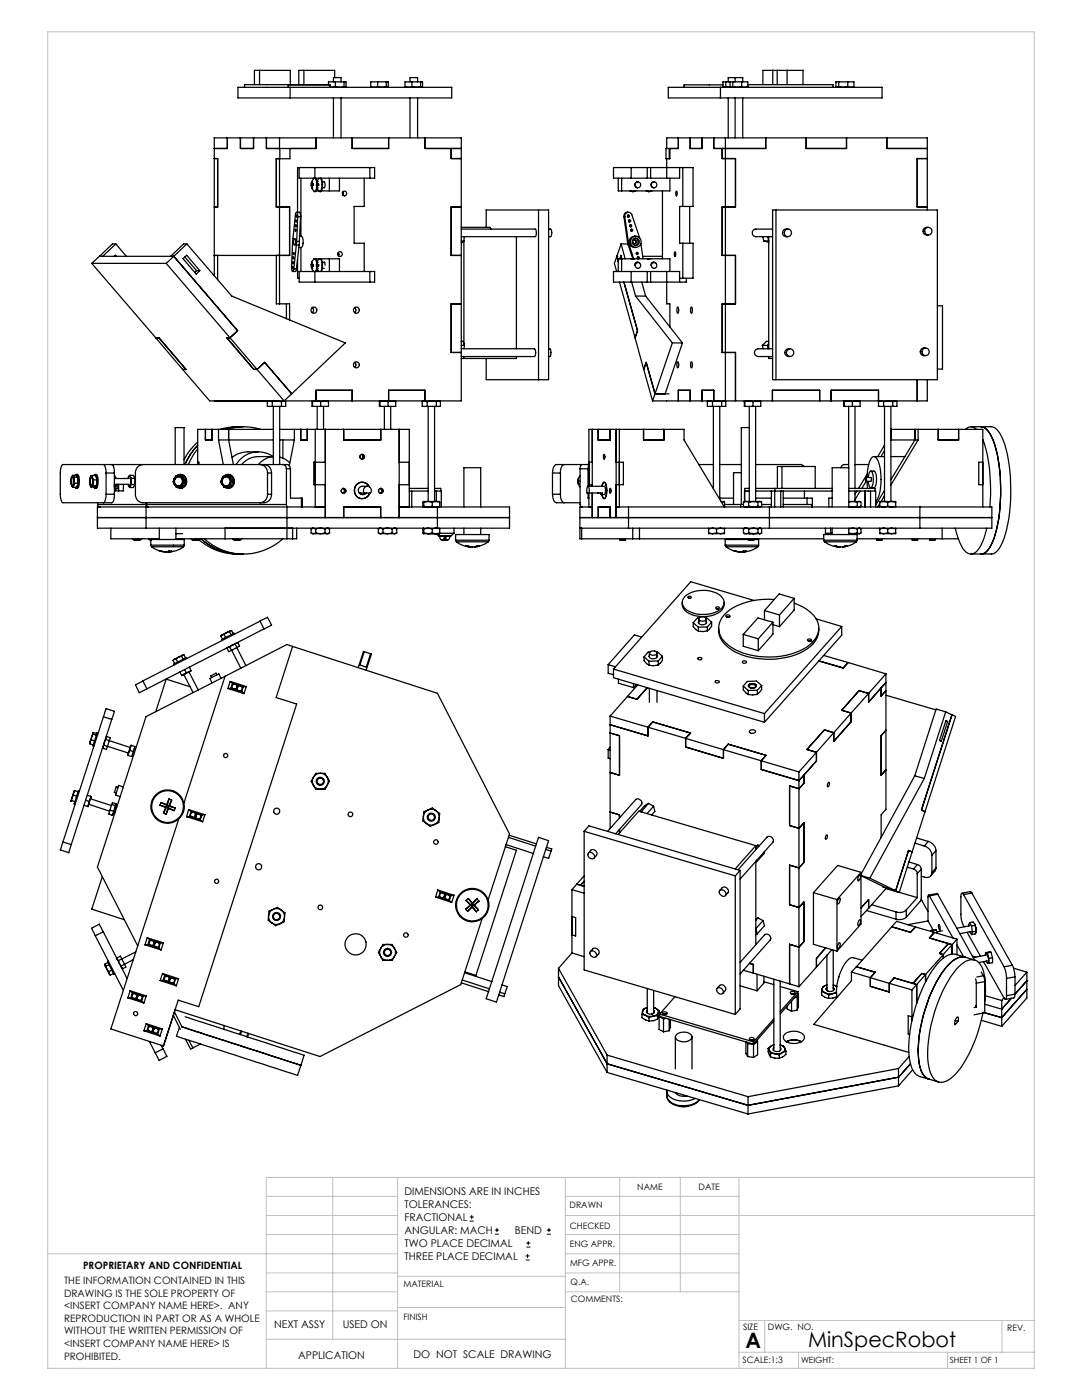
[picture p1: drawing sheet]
<svg xmlns="http://www.w3.org/2000/svg" width="216mm" height="279mm" viewBox="0 0 216 279" stroke-linecap="round" stroke-linejoin="round" font-family="sans-serif">
<defs><g id="words">
<g font-size="4.2">
<text x="148.8" y="269">A</text>
<text x="161.2" y="268.7">MinSpecRobot</text>
</g>
<g font-size="2.1">
<text x="80.7" y="238.5">DIMENSIONS ARE IN INCHES</text>
<text x="80.7" y="241.1">TOLERANCES:</text>
<text x="80.7" y="243.7">FRACTIONAL</text>
<text x="80.7" y="246.3">ANGULAR: MACH</text>
<text x="80.7" y="248.9">TWO PLACE DECIMAL</text>
<text x="80.7" y="251.4">THREE PLACE DECIMAL</text>
<text x="102.7" y="246.3">BEND</text>
<text x="54.7" y="265">NEXT ASSY</text>
<text x="68.4" y="265">USED ON</text>
<text x="59.5" y="271.2">APPLICATION</text>
<text x="82.5" y="270.9">DO NOT SCALE DRAWING</text>
</g>
<g font-size="2">
<text x="12.8" y="256.2">THE INFORMATION CONTAINED IN THIS</text>
<text x="16.6" y="253.2">PROPRIETARY AND CONFIDENTIAL</text>
<text x="12.8" y="258.8">DRAWING IS THE SOLE PROPERTY OF</text>
<text x="12.8" y="261.3">&lt;INSERT COMPANY NAME HERE&gt;. ANY</text>
<text x="12.8" y="263.8">REPRODUCTION IN PART OR AS A WHOLE</text>
<text x="12.8" y="266.3">WITHOUT THE WRITTEN PERMISSION OF</text>
<text x="12.8" y="268.8">&lt;INSERT COMPANY NAME HERE&gt; IS</text>
<text x="12.8" y="271.4">PROHIBITED.</text>
</g>
<g font-size="1.8">
<text x="127.2" y="237.4">NAME</text>
<text x="139.4" y="237.5">DATE</text>
<text x="113.7" y="241.2">DRAWN</text>
<text x="113.7" y="245.2">CHECKED</text>
<text x="113.7" y="248.8">ENG APPR.</text>
<text x="80.5" y="256.9">MATERIAL</text>
<text x="113.7" y="252.6">MFG APPR.</text>
<text x="113.8" y="256.4">Q.A.</text>
<text x="80.5" y="263.3">FINISH</text>
<text x="113.9" y="259.9">COMMENTS:</text>
<text x="148.3" y="265.4">SIZE</text>
<text x="153.2" y="265.5">DWG. NO.</text>
<text x="201" y="265.6">REV.</text>
<text x="148.2" y="272">SCALE:1:3</text>
</g>
<g font-size="1.7">
<text x="159.8" y="272.1">WEIGHT:</text>
<text x="189.5" y="272.1">SHEET 1 OF 1</text>
</g>
</g></defs>
<g fill="none" stroke="#000" stroke-width=".2">
<path d="M93.7 243.7h.8M93.7 242.9h.8M94.1 242.5v.8M98.7 246.3h.9M98.7 245.5h.9M99.2 245.1v.8M104.9 251.5h.8M104.9 250.6h.8M105 248.9h.8M105 248.1h.8M105.3 250.3v.8M105.4 247.7v.8"/>
<path d="M109.1 246.3h.8M109.1 245.5h.8M109.5 245.1v.8"/>
</g>
<g fill="none" stroke="#c0c0c0" stroke-width=".2">
<path d="M9.5 6.4h196.9v266.7h-196.9zM53.1 238.8h26.2M66.4 235v32.3M79.3 235v38.1M112.8 235v38.1M112.8 238.8h34.7M123.6 235v22.8M135.7 235v22.8M147.5 235v38.1M206.4 235h-153.3v38.1M9.5 250.2h69.8M53.1 257.8h26.2"/>
<path d="M53.1 242.6h26.2M53.1 246.4h26.2M53.1 254h26.2M79.3 254.7h33.5M112.8 257.8h34.7M112.8 250.2h34.7M112.8 242.6h93.6M112.8 246.4h34.7M112.8 254h34.7M53.1 267.3h59.7M53.1 261.6h26.2M79.3 260.9h33.5"/>
<path d="M147.5 269.9h58.9M147.5 263.5h58.9M152.6 263.5v6.4M159.3 269.9v3.2M189.1 269.9v3.2M199.9 263.5v6.4"/>
</g>
<g fill="none" stroke="#000" stroke-width=".25">
<path d="M47.5 17.4h42.6v2.1h-42.6zM50.8 16.9v-2.9h7.1v2.9M51.8 14v2.9M57.5 17.4v-.5h8.4v.5M57.9 17.4v2.1M60.6 14v2.9M66.5 16.3v-.8h1.6v.8M66.5 19.5v8M66.8 15.5v-1.5h-7.2v2.9M66.9 17.3l-1 .1M66.9 17.3l.9 .1 .9-.1M66.9 16.3v1"/>
<path d="M68.1 19.5v8M68.7 17.3l.1 .1 .2-.1v-1h-3.5v.6h-16.7v.5M68.7 16.3v1M74 17.3l.6 .1 .8-.1M74 17.3v-1h3.5v1l-.2 .1-.2-.1M74 17.3l.2 .1M75.4 17.3l.8 .1 .9-.1M75.4 16.3v1M77.1 16.3v1M80.8 17.3l.7 .1 .7-.1M80.8 17.3v-1h3.5v1l-.2 .1-.2-.1M80.8 17.3l.2 .1"/>
<path d="M81.8 16.3v-.8h1.5v.8M81.8 19.5v8M82.2 17.3l.8 .1 .9-.1M82.2 16.3v1M83.3 19.5v8M83.9 16.3v1M133.3 17.4h42.7v2.1h-42.7zM143.8 17.4v2.1M144.3 16.9h-7.8v.5M144.4 17.4h.1M144.8 17.3l1 .1M144.8 17.3l-.2 .1-.3-.1v-1h4.9v1"/>
<path d="M144.8 16.3v1M145.3 19.5v8M145.7 16.3v1l.2 .1 .3-.1M146.2 17.3l.9 .1 .9-.1M146.2 16.3v1M146.7 15.5h1.5v.8M146.7 15.5h-1.4v.8M146.7 15.5v.8M146.7 19.5v8M148 17.3l.4 .1 .8-.1M148 16.3v1M148.2 19.5v8"/>
<path d="M149.1 17.4h-.1M149.2 16.9h17v.5M149.2 17.3l-.1 .1M152.2 16.9v-2.9h8v2.9M154.2 14v2.9M155.1 14v2.9M157.1 14v2.9M166.9 17.4h.1M167.4 17.3l.8 .1 1-.1M167.4 17.3l-.3 .1-.3-.1v-1h3.6v1M167.4 16.3v1M169.2 17.3l.4 .1 .8-.1"/>
<path d="M169.2 16.3v1M170.3 17.4h-.1M170.4 17.3l-.1 .1M42.8 31.6h.6v9.7h-.6M45.4 27.5v2.1h-2.6M48 27.5v2.1h2.6v-2.1M53.2 27.5v2.1h9.8v-2.1M55.8 27.5v2.1M55.8 29.6v2.1M57.9 29.6v2.1h-2.8M59.7 33.4v2.2h15.1v-2.2h-15.4v9M60 35.6v11.5"/>
<path d="M62.1 37l.1 .5a.62 .62 0 0 0 .7 .6l.3-.8M62.1 36.7h.1M62.1 36.7v.3M62.1 37h.1M62.1 36.7l.4 .1M62.2 37l.1 .5M62.2 37h.3M62.2 36.7l.3 .1M62.3 36.2h.1l-.1 .5M62.3 36.2l-.1 .5M62.3 36.7h.2v.3M62.3 36.7l.2 .1"/>
<path d="M62.3 36.2v.1M62.3 37.5h.1M62.5 37h-.2l.1 .5h-.1M62.5 37h-.4M62.6 35.6h.1M62.7 35.6l-.4 .5-.2 .6M62.8 33.4v2.2M62.9 35.6l.3 .9M63 35.6l.3 .7M63.1 38.1h.5M63.1 36.7h.1M63.1 36.7v.3"/>
<path d="M63.1 37h.1M63.1 36.7l.5 .1M63.2 37l.1 .5M63.2 37h.4M63.2 36.7l.4 .1M63.3 37.5l-.3 .6-.2 .1M63.3 36.7a.2 .2 0 0 1 .3 0 .2 .2 0 0 1 0 .3M63.3 36.7l.3 .1M63.3 36.2v.5M63.3 36.2l-.1 .5M63.3 36.2l.1 .1M63.4 37.5h-.1"/>
<path d="M63.6 37h-.3v.5M63.6 37h-.5M63.7 35.6l-.4 .5-.2 .6M64 35.6a2.86 2.86 0 0 1-.1 2.6l-.5-.4-.3-.8M64 35.6a2.62 2.62 0 0 1-.1 2.6M64.3 36.3h.4a1.05 1.05 0 0 1 0 1.2h-.4M65.7 35.6v2.5M67.7 35.6v2.5h-3.6M68.3 38.4l.2 .3M68.4 38.3l.1 .3-.1 .3M70.3 27.5v2.1h7.2v-2.1M72.7 35.6v5.6h-2v7.3h2v5.7"/>
<path d="M73.8 33.4v2.2M84.8 27.5v2.1h7.2M90 29.6v2h2M123.4 35.6v2.5h10.3v-2.5M124 35.6v2.5M125.7 38.1l.6 .1M125.8 38.1l.4 .1 .7-.1M125.9 33.4v2.2M126.3 38.2h.1M127.3 36.3a.58 .58 0 0 0-.7 .6 .58 .58 0 0 0 .7 .6M129.2 33.4v2.2M129.8 33.4v2.2"/>
<path d="M130.1 38.1l-.7 .1-.5-.1 .6 .1M130.5 36.3a.58 .58 0 0 0-.6 .6 .58 .58 0 0 0 .6 .6M132.2 38.1v13.5M133 29.6v-2.1h52v14.4M133 31.7v3.9M133.5 29.6v2.1M133.7 29.6v2M134.9 38.2a.62 .62 0 0 1 .1 .9l-.2-.5zM135.4 27.5v2.1h-2.5v2.1h.8M135.6 33.4v2.2h-13.2v-2.2h15.9v7.8h-2.7v7.3h2.7v7h-2.7M136.2 33.4v7.8M137.7 27.5v2.1h2.4v-2.1"/>
<path d="M142.4 27.5v2.1h10.4v-2.1M144.1 29.6v2h2.7v9.7h-2.7v9.7h2.7v9.6h-2.7v9.7h2.7v9.7M144.7 27.5v52.5M160.9 27.5v2.1h8v-2.1M177 27.5v2.1h8M185 31.6h-2v9.7h2M18.3 52.6l12.8 14.8M18.3 52.6h14.9M22.8 51.2l.2-.3 .2 .3M23.1 48.7l-2.6 2.5M23.1 48.7l2.1 2.5M23.1 48.7h-.7l-2.5 2.5"/>
<path d="M33.2 52.6l12.7 14.8M34.7 51.2l12.7 14.8-1.5 1.4M34.7 51.2l-1.5 1.4M34.7 51.2h-14.9l-1.5 1.4M36.5 51.6l.8-.7 2.6 3.1-.7 .7zM36.9 51.3l2.3 2.7M37.3 48.7h-.6l-2.7 2.5M37.3 48.7l-2.6 2.5M37.3 48.7l8.9 10.4 22.7 9.3-10.7 10.2M39.2 54h.7M39.2 54l-.4 .4M42.8 55v-27.5h49.2v52.5h-50.2l-5.4-6.3"/>
<path d="M42.8 51h15v-9.7h-2.7v-9.7h.7v29M43.4 51v4.8M55.1 51v9.6h2.7v3.3M58.4 53.2v.4zM58.5 52.2v.4zM58.5 51.2l.1 .5zM58.6 50.4v.4zM58.6 53.7h.6M58.7 47.7l.1-.1a1.08 1.08 0 0 1-.1 1.3l-.1-.5zM58.9 45.8h.1v.4zM59 44.9l.1 .4zM59 48v.5"/>
<path d="M59.1 43.9h.1l-.1 .4zM59.1 48.9l-.5 4.8M59.1 48.9h.6M59.2 42.9v.5zM59.2 53.7l-.3 .5h-.5M59.2 48.2l-.1 .7M59.2 42.4h.6l.2 .9M59.2 48.2h.5M59.4 51.7v3.8h.3M59.4 43.3v-.6l-.2-.3-.3 .5-.5 5.3-.2 5.1 .1 .9 .3-.5M59.4 43.3l-.2 4.9M59.4 43.3h.6"/>
<path d="M59.7 54.2h15.1v2.1h-15.1zM59.7 48.9l-.5 4.8M59.7 48.2v.7M59.8 47.1h.3a1.97 1.97 0 0 1 0 2.3h-.5M60 43.3l-.3 4.9M60 49.4v4.8M62.1 53.1l.1 .5 .4 .6M62.1 52.8h.1M62.1 52.8v.3M62.1 53.1h.1M62.1 52.8h.4M62.2 53.1l.1 .5"/>
<path d="M62.2 53.1h.3M62.2 52.8h.3M62.3 52.3h.1M62.3 52.3l-.1 .5M62.3 52.8h.2M62.3 52.3v.1M62.3 53.6h.1M62.4 52.3l-.1 .5M62.5 53.1h-.2l.1 .5h-.1M62.5 52.8v.3M62.5 53.1h-.4M62.7 51.6l-.4 .6-.2 .6"/>
<path d="M62.7 51.6l.2 .1 .3 .9M62.7 51.6l-.1 .1M62.8 51.6l.2 .1 .3 .7M62.8 54.2v2.1M63 51.6h.7M63.1 53.1l.2 .5 .3 .6M63.1 52.8h.1M63.1 52.8v.3M63.1 53.1h.1M63.1 52.8h.5M63.2 53.3l-.2 .9M63.2 53.1l.1 .5"/>
<path d="M63.2 53.1h.4M63.2 52.8h.4M63.3 53.6l-.2 .6M63.3 52.8h.3M63.3 52.3h.1M63.3 52.3l-.1 .5M63.3 52.3l.1 .1M63.4 52.3l-.1 .5M63.4 53.6h-.1M63.6 53.1h-.3v.5M63.6 52.8v.3M63.6 53.1h-.5"/>
<path d="M63.7 51.6l-.4 .6-.2 .6M63.7 51.6h.2a2.61 2.61 0 0 1 .1 2.6M63.9 51.6a2.23 2.23 0 0 1 .3 2.4l-.1 .2M64 51.6h3.7v2.6M64.3 53.6h.4M64.3 52.4h.5M64.6 52.4h.2l.1 .5M65.7 51.6v2.6M67.4 50.6l.2 .2M67.5 50.4l.1 .3-.1 .3M73.8 54.2v2.1M92 45.7h14.8a1.29 1.29 0 0 1 0 1.5h-14.8"/>
<path d="M92 45.4h5.7l.2 .3M92 48.1h.6M92 41.3h-2v9.7h2M92.6 48.1v20.6M92.6 48.1l-.6 .3M92.6 47.2v.9M97 45.4v-3.5h12.5v33.9h-12.5v-4.3M103 47.2v22.4M107.5 41.9v33.9M109.5 45.7h.4a1.29 1.29 0 0 1 0 1.5h-.4M123.1 51.2h.1M123.1 51.2l.3 1"/>
<path d="M123.1 51.2l-.5 1.4 .4 1.6M123.4 54.2v-2.6h10.3v2.6M123.6 56.3l3.1 11.1M123.7 51.6l.2-.7 .2 .7M123.7 51.6h.1M123.9 48.7h1.4M123.9 48.7l-.8 2.5M123.9 48.7l.8 2.9M124 51.6v2.6M124.5 43.3h.2M124.5 43.3l.7 4.9M124.5 56.3l2.7 9.7-.5 1.4"/>
<path d="M124.7 43.3a.73 .73 0 0 1 .5-.9 .73 .73 0 0 1 .9 .5l1.5 4.6M124.7 43.3l.7 4.9M125.2 48.2l.2 .7M125.2 48.2h.2M125.3 42.9l.1 .2-.1 .2M125.4 48.2l.2 .7M125.4 42.4h-.2a.73 .73 0 0 0-.7 .9M125.4 48.9h.2M125.4 48.9l.9 2.7M125.5 43.9l.2 .1-.2 .3M125.6 48.9l.8 2.7M125.8 44.9l.1 .1-.1 .3"/>
<path d="M125.9 54.2v2.1M126 45.8l.1 .1-.1 .2M126 56.3l.8 2.8M126.3 51.6h-.4h.7M126.6 47.9a.39 .39 0 0 1 .3 .4 .39 .39 0 0 1-.3 .3M126.8 47.5a.77 .77 0 0 1 .5 .8 .77 .77 0 0 1-.5 .7M126.8 59.1l7.4 9.3M126.8 59.1h2M126.9 47.1a1.14 1.14 0 0 0-1.4 1.2 1.14 1.14 0 0 0 1.4 1.1M126.9 52.4h.4M127.1 50.4l.1 .1-.1 .3M127.2 53.6h.1"/>
<path d="M127.2 51.6a.23 .23 0 0 1 0-.3 .23 .23 0 0 1 .3 0 .23 .23 0 0 1 0 .3M127.3 51.3l.1 .1-.1 .2M127.6 52.5a.57 .57 0 0 0-.6-.1 .57 .57 0 0 0-.4 .5M127.9 48.6l.4 3M128.1 56.3l.7 2.8M128.2 51.2h4M128.8 59.1l7.4 9.3M129.2 54.2v2.1M129.5 51.6h-.3h.7M129.8 54.2v2.1M130.1 52.4h.4M130.4 53.6h.1"/>
<path d="M130.8 52.5a.54 .54 0 0 0-.6-.1 .54 .54 0 0 0-.3 .5M133 54.2v6.4h.7v4.7M134.7 50.3a.65 .65 0 0 1 0 .9l-.2-.3zM136.2 48.5v7M136.9 55.5v.8h-14.5v-2.1h13.2v2.1M137.6 41.2v7.3M152.2 47.2l.2 .9M152.4 48.1l1 .3M153.2 47.2l.2 .9h-1M153.4 47.2v22.4M154.2 45.7h-3.4a.76 .76 0 0 0-.7 .8 .76 .76 0 0 0 .7 .7h3.4M154.2 41.9h32.8v33.9h-32.8z"/>
<path d="M154.8 41.9v33.9M157.2 45.7a.81 .81 0 0 0-1.1 .8 .81 .81 0 0 0 1.1 .7M185.2 45.4a.8 .8 0 0 0-1 .7 .8 .8 0 0 0 1 .8M31.1 67.4h.6l5.4 6.3h-.7M31.1 67.4l5.3 6.3M45.9 67.4h-.6l5.4 6.3h.6M45.9 67.4l5.4 6.3M51.3 73.7l1.5-1.4 5.4 6.3M51.3 73.7l5.4 6.3 1.5-1.4M57.1 60.6v3M62.3 61.4l.1 .1a.62 .62 0 0 1-.1 .9M70.8 72.3v.1a.61 .61 0 0 1 0 .9"/>
<path d="M70.8 61.4v.1a.65 .65 0 0 1 0 .9M92 69.6h14.6a1.34 1.34 0 0 1 0 1.6h-14.6M92 68.1h.4l.3 .8M92 68.9h.7M92 60.6h-2v9.7h2M92.6 71.2v.3M92.7 68.9l-.1 .7M103 71.2v.3h-11M109.5 69.6h.2a1.53 1.53 0 0 1 0 1.6h-.2M126.7 67.4l1.7 6.3M128.4 73.7l.5-1.4 1.8 6.3M128.4 73.7l1.8 6.3"/>
<path d="M130.7 78.6h2.8M130.7 78.6l-.5 1.4M134.2 68.4h2M134.2 68.4l-3.5 10.2M135.1 61.3h.1a1.01 1.01 0 0 1 0 1.2l-.2-.6zM135.1 72.2h.1a.96 .96 0 0 1 0 1.2l-.2-.6zM136.2 68.4l-3.5 10.2M137.9 61.3a.82 .82 0 0 1 .1 1.2l-.2-.4zM137.9 72.2a.77 .77 0 0 1 .1 1.2l-.2-.3zM152.1 68.9h1M152.1 68.9l.2 .7M153.1 68.9l.1 .7"/>
<path d="M153.4 71.2v.3h.8M153.4 68.1h-.5l-.8 .8M153.4 68.7l-.3 .2M154.2 69.6h-2.9a.78 .78 0 0 0-.8 .8 .78 .78 0 0 0 .8 .8h2.9M157.7 69.6a.81 .81 0 0 0-1.1 .8 .81 .81 0 0 0 1.1 .8M183 75.8v4.2M184.7 69.5a.8 .8 0 0 0-1.1 .7 .8 .8 0 0 0 1.1 .8M185 75.8v4.2h-54.8M187 61h1.1v12.7h-1.1M14.3 95.3a2.55 2.55 0 0 0 .1 1.8M14.4 97.1l.2 .2M14.4 95.2l.1-.1a1.83 1.83 0 0 1 0 1.9 1.59 1.59 0 0 1-.1-1.8z"/>
<path d="M14.5 95.1a2.05 2.05 0 0 0 0 1.9M14.5 94.9l.1 .2M14.5 94.9h.6l.4 .3M14.5 94.9l-.2 .4M14.6 95.1l-.2-.1-.1 .3M14.6 95.1l.2 .7M14.6 95.1l.3 .1M14.7 96.9l-.2 .2h-.1M14.7 96.9l-.1 .4M14.8 95.8l-.1 1.1M14.8 95.8l.1 .6M14.9 95.2l-.1 .6"/>
<path d="M14.9 95.2h.6M14.9 96.4l-.2 .5M14.9 96.4h.7M15 94.9l.2-.2a1.32 1.32 0 0 1 .4 1.5l-.1 1-.3 .3-.2-.2M15.2 94.7h.2a2.33 2.33 0 0 1 .3 2.5l-.3 .3h-.2M15.5 95.2l.1 1.2M15.6 96.4l-.3 .9h-.7M18 96.9v.1M18.1 96.9l.1 .3M18.1 95.2l.1-.1a1.83 1.83 0 0 1 0 1.9 1.56 1.56 0 0 1-.1-1.8zM18.1 95a1.93 1.93 0 0 0 .1 2.1h.1M18.1 95h.2l.2 .4"/>
<path d="M18.1 95l-.1 .2M18.3 95.1a1.79 1.79 0 0 0 0 1.9M18.3 97.1l-.1 .1M18.4 94.9l.1 .5M18.4 94.9h.7l.2 .9M18.4 94.9l-.3 .1M18.5 95.4v1M18.5 95.4l.2 .4M18.5 96.4l-.2 .7M18.5 96.4l.1 .5M18.6 96.9l-.3 .2M18.6 96.9h.6"/>
<path d="M18.7 95.8l-.2 .6M18.7 95.8h.6M18.7 94.9l.3-.2a2.54 2.54 0 0 1 0 2.7l-.3-.2M19 94.7h.2a2.3 2.3 0 0 1 .2 2.5l-.1 .2-.3 .1M19.2 96.9l-.3 .3h-.7M19.3 95.8l-.1 1.1M20.6 92.7a1.94 1.94 0 0 1 .6 1.7M21.2 98.6a1.94 1.94 0 0 1-.6 1.7M21.2 94.4h1.6M21.2 98.6h1.6M21.2 94.4v4.2M22.3 92.7a1.7 1.7 0 0 1 .5 1.7"/>
<path d="M22.8 97h.1M22.8 95.5h3M22.8 94.4v4.2M22.8 94.9h.1M22.9 94.9l.2 .5M23.1 95.4v.1zM23.2 96.7l-.1 .7-.1 .1-.2-.3 .1-.5h2.9M23.5 96.7v.8h-.5M23.7 96.7v1.3M24.6 96.7v1.3h-1.5v-.5M25.5 96.7l.1 .3M25.6 97l.2 .1 .2-.1"/>
<path d="M25.6 95.1l-.1 .4M25.6 95.1l.2-.1 .2 .1M25.6 97l.3 .3M25.6 95.1v.1M25.9 94.9l-.3 .2M25.9 94.9h.7l.3 .6M25.9 94.9l.1 .2M26 95.1l.2 .4M26 95.1l.1 1M26 97l-.1 .3M26.1 96.1l-.1 .9M26.1 96.1l.1 .6"/>
<path d="M26.2 95.5l-.1 .6M26.2 96.7h.7M26.2 95.5h.7M26.2 96.7l-.2 .3M26.9 95.5l.1 .2M26.9 96.7l-.3 .6h-.7M26.9 95.5v1.2M27 96.4l-.1 .2M28.5 92.7a1.58 1.58 0 0 0-1.5 1.7v4.2a1.58 1.58 0 0 0 1.5 1.7h24.2a1.57 1.57 0 0 0 1.5-1.7M34.7 95.6l-.1 .7 .2 .4M34.7 95.6l-.2 .6 .3 .5M34.8 96.7l.5 .4h.3"/>
<path d="M34.8 96.7l.3 .5M34.9 95.7a.89 .89 0 0 0 .7 1.3M35 92.7v-7.4h1.7v7.4M35.1 95a1.29 1.29 0 0 1 1.7 0 1.29 1.29 0 0 1 .2 1.7 1.15 1.15 0 0 1-1.8 .5M35.5 95l-.4 .2-.4 .4M35.5 95l.5 .1 .4 .4M35.5 95h-.5l-.3 .6M35.6 95.1l-.5 .3-.2 .3M35.6 97.1l-.5 .1M35.9 94.7a1.4 1.4 0 0 1 1.4 1.4 1.4 1.4 0 0 1-1.4 1.4M36.1 95l.3 .5M36.1 95h.3l.6 1"/>
<path d="M36.1 95h-.6M36.2 97.1h-.6M36.2 97.1h.3M36.4 95.5l.1 .3-.1 .7M36.4 95.5l.3 .5M36.4 96.5l-.2 .4-.6 .2M36.4 96.5l-.2 .6M36.5 97.1l-1.4 .1M36.7 96l-.3 .5M36.7 96h.3M37 96l-.5 1.1M39.4 88.9a13 13 0 0 0-2.5 3.8"/>
<path d="M39.4 88.2a12.3 12.3 0 0 0-2.7 3.5M39.4 89.6a11 11 0 0 0-1.8 3.1M39.4 92.3h.3v.4M41 85.7v2.1h1.3v-2.1M43.6 87.8h10.9M43.6 85.7v2.1M43.6 87.8l1 4.9M44.2 95.7l-.1 .4 .2 .6M44.2 95.7l-.1 .5 .2 .5M44.3 96.7a.87 .87 0 0 0 .9 .4M44.3 96.7l.4 .5M44.6 95a1.3 1.3 0 0 1 2.1 1 1.3 1.3 0 0 1-2 1.2"/>
<path d="M45 95a.9 .9 0 0 0-.8 .7M45 95l.6 .1 .2 .3M45 95l-.5 .1-.3 .6M45.1 95.1a.93 .93 0 0 0-.8 1 .93 .93 0 0 0 .8 .9M45.2 85.7a11.1 11.1 0 0 1 6.8 0M45.2 97.1l-.5 .1M45.4 94.7a1.39 1.39 0 0 1 1.4 1.4 1.39 1.39 0 0 1-1.4 1.4M45.5 94.9l.3 .5M45.5 94.9h.4l.6 1M45.5 94.9l-.5 .1M45.6 85.7v2.1l1 4.9M45.8 97l-.6 .1"/>
<path d="M45.8 97h.3M45.8 95.4l.2 .5v.6M45.8 95.4l.4 .5M46 96.5l-.4 .4-.4 .2M46 96.5l-.2 .5M46.1 97l-1.4 .2M46.2 95.9l-.2 .6M46.2 95.9h.3M46.5 95.9l-.4 1.1M47.9 85.2l-2.3 .2-1 .3M48.2 92.7a4.2 4.2 0 0 1 3.3-1.6h3a4.3 4.3 0 0 0-2.9 1.6M48.6 85.2a13.6 13.6 0 0 0-4.7 .5"/>
<path d="M51.5 90.2a7.4 7.4 0 0 0-4.8 .8l-.4 .3M51.9 92.7a1.58 1.58 0 0 1 1.5 1.7M52.7 92.7a1.57 1.57 0 0 1 1.5 1.7M53.3 80.2l.5-.2 .5 .2M53.3 80.2v.9h3.7v-.9M53.4 98.6a1.58 1.58 0 0 1-1.5 1.7M53.4 94.4h.8M53.4 98.6h.8M53.4 94.4v4.2M53.6 80l-.3 .2M54.2 94.4v4.2M54.3 80.2l.9-.2 1 .2"/>
<path d="M54.3 80.2v.9M54.5 91.1a5.1 5.1 0 0 0-7.4 1.6M54.5 81.1v11.6M54.5 85.7h-15.1v7M55.8 91.2a3.8 3.8 0 0 1 2 1.2M55.8 81.1v11.6M55.8 85.7h25.9v15.5M55.8 87.8h2.9M56.2 80.2v.9M56.4 92.7a.79 .79 0 0 1 .7 .9M56.4 87.8v3.6M56.8 80l.2 .1"/>
<path d="M56.9 80.1l-.3-.1-.4 .2M57.1 93.6v7.1M57.1 93.6h.9M58 93.6a.85 .85 0 0 0-.8-.9h-44.6a1.94 1.94 0 0 0-.6 1.7v4.2a1.94 1.94 0 0 0 .6 1.7h9.7a1.7 1.7 0 0 0 .5-1.7M58 93.6v5.8h2.1M58.7 87.8l-1 5.2M58.7 85.7v2.1M60 85.7v2.1h1.3v-2.1M60.1 99.4h.2v1.8M60.1 99.4v1.8M62.4 80.2l.8-.2 .8 .2M62.4 80.2l-.1-.2v1.1h3.2v-.9"/>
<path d="M62.4 80.2v.9M62.9 85.7v15.5M63 80v-2.1h7.3v2.1M63.3 81.1v4.6M64 80.2l.7-.2 .8 .2M64 80.2v.9M64.6 81.1v4.6M64.9 92.3h-2.3v4.4h2.3M64.9 85.7v17.6M65.5 80v.2M68.1 97.8v.3M68.4 97.5a.5 .5 0 0 1 .4 .4 .5 .5 0 0 1-.4 .5 .5 .5 0 0 0 .4-.5 .5 .5 0 0 0-.4-.4z"/>
<path d="M68.6 85.7v2.1h7.4v-2.1M71.8 91v.3M72.1 90.7a.5 .5 0 0 1 .4 .5 .5 .5 0 0 1-.4 .5 .5 .5 0 0 0 .4-.5 .5 .5 0 0 0-.4-.5zM72.7 98.4a.83 .83 0 0 1 0-1.1 .83 .83 0 0 1 1.2 0 .83 .83 0 0 1 0 1.1h-2.1a.79 .79 0 0 0 1.3 0M73.3 97h-1a.84 .84 0 0 0-.8 1 .84 .84 0 0 0 1 .7M73.7 97.1a1.58 1.58 0 0 0-2.4-.5 1.58 1.58 0 0 0-.1 2.4 1.58 1.58 0 0 0 2.4-.3l.2-.3M75.5 97.8v.3M75.8 80.2l.6-.2 1 .2M75.8 80.2l-.1-.2v1.1h3.3v-.9M75.8 80.2v.9M75.9 97.5a.52 .52 0 0 1 .3 .4 .52 .52 0 0 1-.3 .5 .52 .52 0 0 0 .3-.5 .52 .52 0 0 0-.3-.4zM76.7 81.1v4.6"/>
<path d="M77.4 80.2l.7-.2 .9 .2M77.4 80.2v.9M77.5 80v-2.1h7.3v2.1M78 81.1v4.6M78.9 80l.1 .2M79.7 85.7v17.6M79.7 92.3h2M79.7 96.7h2M81.7 97.5h3.7M81.7 98h3.7M82.2 98v3.2M84.2 80.2v.9h3.7v-.9l-.4-.2-.4 .2"/>
<path d="M84.5 80l-.3 .2M84.7 80l-.5 .2M84.7 80l.5 .2M85.2 80.2l.9-.2 1 .2M85.2 80.2v.9M85.4 81.1v19M86.7 81.1v19M86.7 97.5h1.2v.5M86.7 98h1.4v3.2M87.1 80.2v.9M87.1 98v2.1M87.7 80l.1 .1"/>
<path d="M110.2 98.6a1.61 1.61 0 0 0 .8 1.7h4.7M110.2 94.4h1.6M110.2 98.6h1.6M110.2 94.4v4.2M111.8 98.6a1.54 1.54 0 0 0 .8 1.7M111.8 94.4v4.2M112.6 92.7a1.54 1.54 0 0 0-.8 1.7M115.4 96.1v.5M115.4 96.1h.3M115.4 96.6h.1M115.4 95.5v.6M115.4 96.6l.3 .5"/>
<path d="M115.4 95.5v1.1M115.7 93.6v7.1l.1 .3 .4 .2M115.7 95l-.3 .5M115.7 93.6h1.6M116.1 92.7a.74 .74 0 0 0-.4 .9M117.3 93.6v3.4h3.2a1.36 1.36 0 0 1 0 1.7h-.5M117.3 98.4v1h.2M117.5 92.7h-6.5a1.61 1.61 0 0 0-.8 1.7M117.5 92.8l-.2 .8M117.5 97v-11.3h19v2.1l8 13.4M117.5 92.3h.7M117.5 96.7h.7"/>
<path d="M118.2 85.7v11.3M118.2 98.4v4.9M119.3 98.4h.2M119.3 85.7v2.1h2.4v-2.1M119.4 85.7v2.1M119.8 98.4l.1 .2h.2l.1-.2h-3.1v-1l.2-.4 .2 .2 .1 .6-.1 3.4M120.1 97l.2-.5 .2-.3a1.53 1.53 0 0 1 .6 1.7l-.1 .8a.74 .74 0 0 1-.5 .8l-.2-.3-.2-.5M120.5 90.7a.83 .83 0 0 1 0 1l-.1-.3zM121.8 97.4v.1a.64 .64 0 0 1-.1 .9l-.1-.4zM122.9 92.3h1.5v4.4h-1.5M122.9 85.7v17.6M123.6 85.7v15.5"/>
<path d="M128.4 85.7v2.1h4.1v-2.1M135.4 80v-2.1h2.3v2.1M139.5 92.7h2.8M140.1 80v-2.1h2.3v2.1M141.1 80.2v.9h3.7v-.9l-.4-.2-.4 .2M141.1 80.2l.5-.2 .6 .2M141.4 80l-.3 .2M142.2 80.2l.8-.2 1 .2M142.2 80.2v.9M142.3 81.1v16.4M143.6 92.7h4.3M143.6 99.4h2.8"/>
<path d="M143.6 81.1v18.6M144 80.2v.9M144.6 80l.2 .1M147.9 94.3h-1.5v6.4M148.6 80.2l.6-.2 1 .2M148.6 80.2v-.2l-.1 1.1h3.3v-.9M148.6 80.2v.9M149.5 85.3h-1.6v15.4M149.5 97.5h-.9v2.6M149.5 98h-.9v2.1M149.5 81.1v19M150.2 80.2l.8-.2 .8 .2"/>
<path d="M150.2 80.2v.9M150.8 92.7h9.1l.5 .4M150.8 97.5h15.3M150.8 98h15.3M150.8 99.4h3.1M150.8 81.1v19M151.7 80l.1 .2M153.9 98v3.2M154.1 80v-2.1h9.4v2.1M154.6 98v3.2M154.6 97.5v.5M155.1 97.5v-4.4h7.6v4.4"/>
<path d="M155.8 98v3.2M156 93.1v4.4M156.3 99.4h4.7M156.3 98v3.2M160.5 98v1.4M161 99.4h1.1v1.8M161 99.4v1.3M165.8 80v-2.1h9.5v2.1M166.1 99.4h-.7v1.8M168.5 80.2l.8-.2 .8 .2M168.5 80.2l-.1-.2-.1 1.1h3.3v-.9M168.5 80.2v.9"/>
<path d="M169.3 81.1l.1 20.1h.7M169.3 92.7h-1l-.3 .3-.2 .3M169.4 93.3h-3.3v7.9M169.4 97.5h5.2v.5M169.4 98h5.3v3.2M170.1 80.2l.7-.2 .8 .2M170.1 80.2v.9M170.6 92.7h2.7M170.6 81.1v16.4M170.6 98v2.1M171 98l-.4 .6M171.6 80v.2"/>
<path d="M171.6 98l-1 1.7M172.6 98v3.2M172.8 95.3h.9l.2 .4-.2 .4h-.9M172.8 95.3l.1 .2-.1 .6-.1-.3zM172.8 96.1l-.8 1.4M173 95.3a6.3 6.3 0 0 1 1.1-4.1 .81 .81 0 0 1 1.1 .7 11.4 11.4 0 0 1-.2 7.9l-.3 .3M173 96.1l.1 1.4M173 94.6l-1.7 2.9M173.2 95.3l.3-1 .2-.3a1.55 1.55 0 0 1 .6 1.7l-.1 .9a.74 .74 0 0 1-.5 .7l-.2-.3-.3-.9M173.7 98v3.2M173.7 94h.7a2.54 2.54 0 0 1 .4 2.6l-.3 .7h-.8M174.4 91.1h2.1"/>
<path d="M175.3 80.2l.5-.2 .5 .2M175.3 80.2v.9h3.7v-.9M175.5 80l-.2 .2M176.3 80.2l.9-.2 1 .2M176.3 80.2v.9M176.5 81.1v19M176.5 89.9l-.7 1.2M176.5 88.8l-1.3 2.3M176.5 98.9l-.7 1.2M176.5 97.9l-1.8 2.9M177.8 91.1h2.8M177.8 85.7h18.3v15.5"/>
<path d="M177.8 87.8h5.4M177.8 81.1v19M178.2 80.2v.9M178.7 80l.2 .1-.4-.1-.3 .2M182.6 85.7v2.1l-4.8 7.9M183.2 87.8l-5.4 9M183.2 85.7v2.1M187.2 85.7v2.1h4.1v-2.1M192.7 85.7a1.39 1.39 0 0 1 2.1 0M193.7 85.2h4.1a3.1 3.1 0 0 1 2.1 2.1 31.9 31.9 0 0 1 1.5 15.1 16.2 16.2 0 0 1-2.3 7.5 1.56 1.56 0 0 1-1.3 .7h-4.1M195.8 85.2a3.1 3.1 0 0 1 2.1 2.1 31.9 31.9 0 0 1 1.5 15.1 16.2 16.2 0 0 1-2.3 7.5 1.56 1.56 0 0 1-1.3 .7M196.1 87.7a31.6 31.6 0 0 1 1.4 13.5"/>
<path d="M196.1 92.3h-.8v4.4h.8M19.4 103.3h82.3M19.5 100.7a.48 .48 0 0 0 .5 .5M19.5 100.7h9.6M19.5 100.3v.4M22.1 105.4v2.1h9.7M26.4 107.5a.41 .41 0 0 0 .4 .3 .41 .41 0 0 0 .4-.3M27.4 107.5v.3M27.6 107.5v.3h-.5v-.2M28.3 107.5a.39 .39 0 0 1-.7 .1M29.1 100.7a.48 .48 0 0 0 .5 .5M29.1 100.3v.4"/>
<path d="M29.1 101.2v4.2M29.2 100.7l.3 .5M29.2 100.7h27.9M29.2 100.3v.4M29.7 107.5l.1 .2 .3 .1-.2-.3M30.1 108.8l.2 .3M30.1 108.8v-1.1h6.7v1.1M30.1 108.8h6.7M30.3 109.1a5.2 5.2 0 0 0 2.3 1M30.3 109.1h6.3M30.6 107.6v.1M30.6 107.5v.1"/>
<path d="M30.9 107.5v.2M31 107.5v.2M31.7 107.5l-.1 .2M31.8 105.4v2.3M33.1 110.1l-1.2-.1h.2a2.45 2.45 0 0 0 1.9 0h.3l-.5 .2M33.4 110.1l.2 .1M33.6 110v.2M33.8 110v.2M33.8 110.1l-.2 .1M35.1 106.5h1.3M35.1 105.4v2.3M36.6 109.1l-1.4 .8-1.4 .3"/>
<path d="M36.8 108.8l-.2 .3M38.1 107.5a.38 .38 0 0 0 .4 .3 .38 .38 0 0 0 .4-.3M39.1 107.5v.3M39.3 107.5v.3h-.5v-.2M39.7 107.8a11.9 11.9 0 0 0 8.9 2.8M39.9 107.5a.39 .39 0 0 1-.6 .1M40.1 107.5a11.5 11.5 0 0 0 7.8 3.1M40.7 107.5a11.6 11.6 0 0 0 15.7 0M44.9 105.4v2.1M46.4 107.5a.38 .38 0 0 0 .4 .3 .38 .38 0 0 0 .4-.3M47.4 107.5v.3M47.6 107.5v.3h-.5v-.2"/>
<path d="M48.2 107.5a.39 .39 0 0 1-.6 .1M57.1 100.7l.3 .5M57.3 101.2v6.3M58.4 105.4v2.1M59.2 105.4v2.1h-24.1M62.1 106.4l.4 .1M62.1 105.6l.4-.2 .5 .2M62.1 105.6v.8M62.3 105.4l-.2 .2M62.5 106.5h1.4M63 106.4l.9 .1M63 105.6l.9-.2 .9 .2"/>
<path d="M63 106.4l-.5 .1M63 105.6v.8M63.9 106.5h1.4M64.8 105.6l.5-.2 .5 .2M64.8 106.4l-.9 .1M64.8 106.4l.5 .1M64.8 105.6v.8M64.9 101.2h-45.5v4.2h82.3v-4.2h-22M65.5 105.4l.3 .2M65.8 106.4l-.5 .1M65.8 105.6v.8M68.6 103.3v-2.1h7.4v2.1"/>
<path d="M75.5 106.4l.5 .1M75.5 105.6l.4-.2 .5 .2M75.5 105.6v.8M75.7 105.4l-.2 .2M76 106.5h1.3M76.4 106.4l.9 .1M76.4 105.6l.7-.2 1.1 .2M76.4 106.4l-.4 .1M76.4 105.6v.8M77.3 106.5h1.4M78.2 106.4l.5 .1M78.2 105.6l.5-.2 .5 .2"/>
<path d="M78.2 106.4l-.9 .1M78.2 105.6v.8M78.9 105.4l.3 .2M79.2 106.4l-.5 .1M79.2 105.6v.8M84.5 100.1l.1 .1M84.5 100.1h.9M84.5 101.2h.9M84.5 106.5h.9M84.5 100.1l-.1 .1 .1 1M84.6 101l-.1 .2M84.6 105.6l-.1-.2-.1 .2 .1 .9"/>
<path d="M84.6 106.4l-.1 .1M84.6 101l.8 .2M84.6 100.2v.8M84.6 105.6v.8M84.6 106.4l.8 .1M85.4 100.1l.9 .1M85.4 100.1h1.6M85.4 101.2h1.6M85.4 106.5h1.6M85.4 100.1l-.8 .1M85.4 105.4l-.8 .2M85.4 101.2h.1"/>
<path d="M85.4 106.5h.1M85.4 106.5h1.3M85.5 105.4l.8 .2M86.3 101l-.9 .2M86.3 101l.7 .2M86.3 106.4l-.9 .1M86.3 106.4l.7 .1M86.3 105.6l.5-.2 .9 .2M86.3 100.2v.8M86.3 105.6v.8M86.7 106.5h.1M86.7 101.2h.1"/>
<path d="M87 100.1l-.7 .1M87 100.1l.7 .1M87 100.1h.7v.1M87.1 101.2h.1M87.3 101.2v4.2M87.4 106.5l.4 .5M87.6 105.4l.1 .2M87.7 106.4h2.9M87.7 107a.53 .53 0 0 0 .5 .8 .53 .53 0 0 0 .5-.8M87.7 101l-.7 .2M87.7 101v.2h-.7M87.7 106.4l-.7 .1"/>
<path d="M87.7 106.4v.1h-.7M87.7 107h1M87.7 100.2v.8M87.7 105.6v.8M87.7 107h.1M88.7 107h.1M88.8 107v.8M89 107h.8M89 107v.8h-.5v-.2M89.8 107l-.1 .2a.47 .47 0 0 1-.2 .5 .47 .47 0 0 1-.5-.1M89.8 107h.1M90.6 106.4l-.6 .6h-2.5l-.5-.5"/>
<path d="M90.6 105.4v1M90.9 107.8l.2 .3M90.9 107.8v-1.1h6.7v1.1M90.9 107.8h6.7M91.1 108.1a5.1 5.1 0 0 0 2.7 1M91.1 108.1h6.3M92.6 101.2v-7.9h3.3v7.9M92.6 105.4v1.3M94.7 109.1l.9-.2-.4 .1a2.74 2.74 0 0 1-1.9 0l-.3-.1 .6 .2h.6M95.9 105.4v1.3M97.4 108.1a5.1 5.1 0 0 1-2.7 1M97.6 107.8l-.2 .3"/>
<path d="M115.7 103.3h82.2M116.1 105.4v2.1M118.2 101.2h-2.5v6.3h48.7M119.4 103.3v-2.1h2.3v2.1M122.9 101.2h75v4.2h-82.2M123.8 107.5v.3h1v-.2a.39 .39 0 0 1-.4 .2 .39 .39 0 0 1-.3-.3M123.8 107.5v.3M125.4 101.2v4.2M126.3 105.4v2.1M127.6 105.4v2.1M136.7 119a6.2 6.2 0 0 1 7.1-.1 1.76 1.76 0 0 1-.5 3.1 6.3 6.3 0 0 1-6.7-.6 1.62 1.62 0 0 1 .1-2.4zM137.3 119.1a.34 .34 0 0 1 .4-.1 .34 .34 0 0 1 .2 .3 .35 .35 0 0 1-.4 .1 .35 .35 0 0 1-.2-.3z"/>
<path d="M137.5 119.4h.2M141.4 106.4l.8 .1M141.4 105.6l.7-.2 .9 .2M141.4 105.4v.2M141.4 106.4v.1h.8M141.4 105.6v.8M142.2 106.5h1.6M143 105.6l.7-.2 .9 .2M143 106.4l.8 .1M143 106.4l-.8 .1M143 105.6v.8M143.9 100.1h.7v.1"/>
<path d="M143.9 100.1l.7 .1M144.6 101v.2M144.6 105.4v.2M144.6 106.4v.1h-.8M144.6 100.7h3.7M144.6 101l-.1 .1M144.6 100.2v.8M144.6 105.6v.8M144.6 106.4l-.8 .1M144.7 108.8l.2 .3M144.7 108.8h6.7M144.9 109.1a5.2 5.2 0 0 0 2.3 1"/>
<path d="M144.9 109.1h6.3M146.4 107.5v.2M147.6 110.1l-1.1-.1h.2a2.45 2.45 0 0 0 1.9 0h.3l-.5 .2M147.8 100.7v.5M148 110.1l.2 .1M148.2 110v.2M148.3 101l.6 .2M148.3 105.6l.4-.2 .7 .2M148.3 106.4l.6 .1M148.3 101l.3 .2M148.3 100.2v.8M148.3 105.6v.8"/>
<path d="M148.3 106.4h.1M148.4 106.4l.5 .1M148.4 110v.2M148.4 110.1l-.2 .1M148.6 101.2h.3M148.6 100.1h.3M148.6 101.2h.1M148.6 100.1l-.3 .1M148.6 105.4l-.3 .2M148.9 100.1l.5 .1M148.9 100.1h1.4M148.9 101.2h1.4"/>
<path d="M148.9 100.1l-.6 .1M148.9 106.5h1.4M149.3 107.5v.3h1.1v-.2a.39 .39 0 0 1-.4 .2 .39 .39 0 0 1-.4-.3M149.3 107.7h-4.6v1.1M149.4 101l-.5 .2M149.4 106.4l-.5 .1M149.4 101l.9 .2M149.4 100.2v.8M149.4 105.6v.8M149.4 106.4l.9 .1M149.5 101.2h.1M149.5 106.5h.1"/>
<path d="M149.5 106.5h1.3M150.3 100.1l.9 .1M150.3 100.1h1.3M150.3 101.2h1.3M150.3 106.5h1.3M150.3 100.1l-.9 .1M150.3 105.4l-.9 .2M150.4 107.7h1v1.1M150.4 105.4l.8 .2M150.5 119.8l-12.7-3.7-15.4 17.4M150.8 106.5h.1M150.8 101.2h.1"/>
<path d="M151.2 109.1a4.8 4.8 0 0 1-2.8 1.1M151.2 101l-.9 .2M151.2 106.4l-.9 .1M151.2 100.2v.8M151.2 105.6v.8M151.2 101l.4 .2M151.2 106.4l.4 .1M151.4 108.8l-.2 .3M151.6 100.1l.3 .1zM151.6 100.1l-.4 .1M151.7 105.4l.2 .1-.3-.1-.4 .2M151.9 101.1l-.3 .1"/>
<path d="M151.9 106.4l-.3 .1M152 100.2v.8l-.4 .2M152 105.6v.8l-.4 .1M152 100.7h1.9M153.5 101.2v4.2M154.5 119.6a13.7 13.7 0 0 0-9.5 2.6 3.9 3.9 0 0 0 .2 6.5 14.8 14.8 0 0 0 12.5 1.9 7.8 7.8 0 0 0 5.4-3.8 3.9 3.9 0 0 0-1.5-4.7 9.8 9.8 0 0 0-3.1-1.7M156.3 100.7h5.7v.5M158.5 119.4v2.3l-3 3.4M158.5 119.4l-3 3.3M158.5 119.4l-3-.9-3 3.3M164.4 107.8l.1 .3M164.4 107.8v-1.1h6.6v1.1"/>
<path d="M164.4 107.8h6.6M164.5 108.1a5.1 5.1 0 0 0 2.8 1M164.5 108.1h6.4M164.7 106.4h1.4M164.7 105.4v1M164.7 106.4l.2 .3M165.7 105.4l.1 1.3M166.1 105.4v1.3M168.1 109.1l.9-.2-.3 .1a2.95 2.95 0 0 1-2 0l-.2-.1 .4 .2h.8M169.4 100.1h.7M169.4 105.4v1.3M169.4 101.1l.7 .1"/>
<path d="M169.4 106.4l.7 .1M170.1 100.1l1 .1M170.1 100.1h1.3M170.1 101.2h1.3M170.1 106.5h-.7h1.2M170.1 106.5h1.3M170.1 100.1l-.7 .1M170.1 105.4l-.7 .1M170.2 105.4l.9 .2M170.6 106.5h.1M170.6 101.2h.1M170.9 108.1a5.4 5.4 0 0 1-2.7 1"/>
<path d="M171 107.8l-.1 .3M171 107.5h20.2M171.1 101l-1 .2M171.1 106.4l-1 .1M171.1 100.2v.8M171.1 105.6v.8M171.1 101l.3 .2M171.1 106.4l.3 .1M171.4 100.1l.3 .1zM171.4 100.1l-.3 .1M171.6 105.4l.1 .1-.3-.1-.3 .2M171.7 101.1l-.3 .1"/>
<path d="M171.7 106.4l-.3 .1M171.8 100.2v.8l-.4 .2M171.8 105.6v.8l-.4 .1M174.7 100.2h.3M174.9 107.5v.3h1.1v-.3a.38 .38 0 0 1-.4 .3 .38 .38 0 0 1-.4-.3M174.9 107.5v.3M175.5 106.4l.9 .1M175.5 105.6l.8-.2 .8 .2M175.5 106.4v.1h.9M175.5 105.4v.2M175.5 101l.8 .2 .8-.2M175.5 101v.2"/>
<path d="M175.5 100.2v.8M175.5 105.6v.8M175.5 100.5l-.3 .7M176.4 106.5h1.5M176.4 100.1l-.9 .1M176.4 100.1h1.5M176.4 100.1h-.9v.1M176.4 100.1l.7 .1M177.1 106.4l.8 .1M177.1 105.6l.8-.2 .8 .2M177.1 101l.8 .2 .8-.2M177.1 106.4l-.7 .1"/>
<path d="M177.1 100.2v.8M177.1 105.6v.8M177.9 100.1l-.8 .1M177.9 100.1h.2a.39 .39 0 0 1 .6 .1M177.9 100.1l.8 .1M178.7 105.4v.2M178.7 106.4a.39 .39 0 0 1-.6 .1h-.2M178.7 101v.2M178.7 106.4l-.8 .1M178.7 100.2v.8M178.7 105.6v.8M182 107.5v.3h1.1v-.2a.37 .37 0 0 1-.4 .2 .37 .37 0 0 1-.3-.3"/>
<path d="M182.1 107.5v.3M183.6 101.2v4.2M185.5 107.5v.3h1v-.2a.39 .39 0 0 1-.3 .2 .39 .39 0 0 1-.4-.3M185.5 107.5v.3M188 105.4v2.1M190.6 105.4a9.9 9.9 0 0 0 2.2 4.8 1.51 1.51 0 0 0 2.3-.3l.9-1.7 .9-2.8M28.5 135.9l-1.5 .8 .8 1.6 1.5-.8M28.5 135.9l.8 1.6M34.5 131.8l.4 .6M34.8 131.6l-.3 .2M35.1 131.5l-.3 .1M35.1 131.5l.4 .6"/>
<path d="M35.6 131.1l-.8 .5M35.6 131.1l-.5 .4M35.9 134.1l.3 .7M36.2 131l-.6 .1M36.2 131l.3 .6M36.4 130.7l-.2 .3M36.4 130.7l-.8 .4M36.4 130.7h.3l.3 .6M36.7 130.7h-.3M36.7 134.6l1.8 3.6M36.7 134.6l-.5 .2M36.8 133.6l.4 .7"/>
<path d="M37.2 134.3l-.5 .3M37.3 131.4l-.2-.2-2.4 1.3 .1 .2M37.7 134.1l-1 .5M37.7 134.1l-.5 .2M37.7 134.1l1.8 3.6M37.8 133.1l.3 .7M37.9 137.1l-4.7-1.6-2.1 6.5M38.1 133.8l-.4 .3M39.5 137.6h.2M43.3 134.7l-.2-.4-.1 .1-.9 .5 .1 .3M44.1 126.9l.3 .7M44.1 126.9h.1"/>
<path d="M44.1 135.4l-.4-.9-1.8 .9 .4 .9M44.3 126.7l-.2 .2M44.7 126.6l-.4 .1M44.7 126.6l.3 .6M44.9 135l-8.2 25.3M45.2 126.3l-.9 .4M45.2 126.3l-.5 .3M45.3 129.4l.3 .7 .6-.3M45.4 129.2l-.1 .2M45.5 137.4l3.2 1M45.8 126l-.6 .3M45.8 126l.3 .7"/>
<path d="M45.8 129.1l-.5 .3M45.8 129.1l.4 .7M45.9 136l-.4 1.4M45.9 136l3.2 1M45.9 136l.5 .3M46 125.9l-.2 .1M46 125.9l-.8 .4M46 125.9l.2-.1 .3 .7M46.1 137.4l1 .3M46.1 137.4h-.6M46.1 125.8l-.1 .1M46.2 129.8l1.8 3.5"/>
<path d="M46.4 136.3l-.3 1.1M46.4 136.3l1 .4M46.8 126.6l-.1-.2-1.8 .9-.7 .3 .1 .2M46.9 128.6l-1.1 .5M46.9 128.6l.4 .6M47.1 137.7h.1M47.2 129.2l1.9 3.6M47.2 137.7l1 .3M47.3 128.3h.2M47.3 129.2l-1.1 .6M47.4 136.7h.2M47.4 136.7l-.3 1"/>
<path d="M47.5 128.3l-.6 .3M47.5 128.3l.3 .6-.5 .3M47.6 136.7l-.4 1M47.6 136.7l.9 .4M48.2 138l.5 .4M48.5 137.1l-.3 .9M49.1 137l-.4 1.4M49.1 137l-.6 .1M51.9 124l1.5-.8 .8 1.5-1.5 .8M51.9 124l.8 1.5M51.9 124l-23.4 11.9M52.7 125.5l-23.4 12"/>
<path d="M58.4 129l-1.1-.4-28.2 14.4-9.7 30 8.1 15.8M58.4 129l-3.3 10.2 4.1 1.3-19.5 60.4-4.1-1.3-3 9.1M58.4 129l28.9 9.4 14.4 28-4.3 13.2M72.7 130.1l-.2-.1-1 3.2M72.7 130.1l-.9 2.6 1.2 .4h.1l.8-2.6M72.7 130.1l1.2 .4M73.9 130.5h.2l-1 3.2M121.4 132.6v1.8l1 .3M121.4 132.6l1.4 .5M122.4 133.5v1.8l30.1 8.8M122.4 133.5l30.1 8.9M123.4 135.5v.8l3 .9"/>
<path d="M125.2 139l-3.5 3.9M126.4 136.4v.8M127 136.6l-.6 .6M127.3 136.7l-2.1 2.3M128 127.1l-1.4-.4-5.2 5.9M128.5 131.1v.8l1 .9M128.5 131.1l1 .9M129.2 137.2l-2.1 2.4-1.9-.6M129.5 132v.8M129.5 131l.1-.1-.1 .2a.93 .93 0 0 0 1.6-.1v-.1v.1M129.6 130.4v.7M129.6 137.4v2.8"/>
<path d="M129.6 130.2l.8-.3a.58 .58 0 0 1 .7 .6l-.8 .3a.53 .53 0 0 1-.7-.6zM129.7 130.1h-.4l-.8 1M131 130.1h.2l1 .9M131.1 130.4v.7M131.1 137.8v2.4M131.3 132.7l-.9 .2-.9-.1M131.3 131.9l-1.8 .1M131.3 131.9v.8M132.2 131a1.74 1.74 0 0 1-.9 1.7M132.2 131l-.9 .9M136.1 120.2a2.27 2.27 0 0 0 1.9 2.5 5.9 5.9 0 0 0 6.1-1 2.01 2.01 0 0 0 .4-1.5M138.3 124.3a1.55 1.55 0 0 0 1 1.6"/>
<path d="M138.3 124.3l1 .9M139.3 131.3a.41 .41 0 0 1 .4-.1 .41 .41 0 0 1 .3 .4 .41 .41 0 0 1-.4 .1 .41 .41 0 0 1-.3-.4zM139.3 124.2l.1-.1a.77 .77 0 0 0 .8 .6 .77 .77 0 0 0 .7-.6l.1 .1M139.3 125.2v.7M139.4 123.5v.7M139.5 123.4l.7-.3a.58 .58 0 0 1 .7 .6l-.7 .3a.54 .54 0 0 1-.7-.6zM139.5 123.3h-.3l-.9 1M140.8 123.3h.2l1 .9M140.9 123.5v.7M141.1 125.9l-.8 .1-1-.1M141.1 125.1v.8M141.1 125.1l-1.8 .1"/>
<path d="M142 124.2a1.59 1.59 0 0 1-.9 1.7M142 124.2l-.9 .9M142.8 135.9l.4-.1 .3 .2a.39 .39 0 0 1-.4 .3 .39 .39 0 0 1-.4-.3zM142.9 121.2a.34 .34 0 0 1 .4-.1 .34 .34 0 0 1 .2 .3 .33 .33 0 0 1-.4 .2 .33 .33 0 0 1-.2-.4zM143.1 121.5h.2zM143.4 125.3a4.5 4.5 0 0 0 2.5 4.3 15.2 15.2 0 0 0 15.2-.1 4.4 4.4 0 0 0 2.3-4.2M144.9 122.8a.44 .44 0 0 1 .4-.1 .44 .44 0 0 1 .3 .3 .43 .43 0 0 1-.4 .2 .43 .43 0 0 1-.3-.4zM145.1 123.2h.3M148.2 132a.41 .41 0 0 1 .4-.1 .41 .41 0 0 1 .3 .4 .41 .41 0 0 1-.5 .1 .41 .41 0 0 1-.2-.4zM148.3 136.9v.8l1 .9M148.3 136.9l1 .9M148.3 126.6v2.4l3 .9"/>
<path d="M148.3 126.6l3 .9M149.3 137.8v.8M149.3 136.9a.91 .91 0 0 1 1.6 0M149.4 136.7l.4-.2a.7 .7 0 0 1 1.1 .5 .98 .98 0 0 1-1.6-.1zM149.9 137.3l-.4-.2a.61 .61 0 0 1 .6-.5 .61 .61 0 0 1 .6 .5l-.3 .2M149.9 137.3h.4M151.1 138.5l-.9 .2-.9-.1M151.1 137.8h-1.8M151.1 137.8v.7M151.3 127.5v2.4M152 136.8a1.74 1.74 0 0 1-.9 1.7M152 136.8l-1-.9-1.9 .1-.8 .9"/>
<path d="M152 136.8l-.9 1M152.5 121.8v1.9M152.5 121.8l3 .9M154.2 124.7l1.3 .4M154.2 124.2v2.3l-2.9 3.4M154.2 124.2l-2.9 3.3M154.2 124.2l-3-.9-2.9 3.3M155.5 122.7v2.4M161.1 127.6a.43 .43 0 0 1 .5-.1 .43 .43 0 0 1 .3 .4 .43 .43 0 0 1-.4 .1 .43 .43 0 0 1-.4-.4zM161.4 128h.3M162.8 123.5l5.2 1.5M163.4 131.9l4.9 1.4 .9-1.1"/>
<path d="M164.4 130.8l4.8 1.4M168 125l-15.5 17.4M168 125v1.8l-15.5 17.3M169.2 132.2l7.6 2.3M173.3 138.4v1.7M173.3 138.4l-3.5 3.9M173.3 138.4l-1.9-.6-3.4 3.9 1.8 .6M175.8 137.3v1.6l1-1.1M175.8 137.3l1-1.1-3.5 3.9M175.8 137.3l-2.5 2.8M176.8 134.5v27l-1 1.1v4.5M176.8 134.5l-3.5 3.9"/>
<path d="M176.8 138.7l10 3M14.1 159.8v.1M14.3 159.8h-.2M14.3 159.8l.6 .2M14.4 159.2l-.3 .6M14.4 159.2l-.1 .6M14.6 158.7l-.2 .5M14.6 158.7l.7 .2M14.7 158.2l-.3 1M14.7 158.2l-.1 .5M14.8 157.9l-.1 .3M14.8 157.8v.1"/>
<path d="M14.9 157.8l-.2 .4M14.9 157.8l-.1 .1M14.9 157.8l.7 .2M15.8 157.9l-.2-.1-.6 2.1-.2 .5 .2 .1M17.1 159.7l.7 .2M17.4 158.7l.7 .2M17.8 159.9l-.1 .6M18 148.4l.6 .3M18 148v.4M18 159.5l-.3 1M18 159.5l-.2 .4M18.1 159.4l4.1 1.4"/>
<path d="M18.1 158.9l-.1 .6M18.1 158.9l.1 .1-.2 .5M18.2 147.6l-.2 .4M18.2 147.6l.7 .2M18.3 147l-.3 1M18.3 147l-.1 .6M18.5 146.3l-.2 .7M18.5 146.3l.1 .2M18.6 146.5l-.3 .5M18.6 146.5l.6 .2M18.6 146.3h-.1M18.6 146.2l-.1 .1"/>
<path d="M18.7 146.2l.6 .2M19.6 146.3h-.2l-.9 2.5 .2 .1M20.5 149.2v.1M20.6 143.1l.6-1.7 1.6 .6-.5 1.6M20.6 143.1l1.7 .5M20.6 143.1l-8 24.9M20.7 148.7l-.2 .3v.3M20.7 148.7l.7 .3M21.1 147.6l-.4 1.1M21.1 147.6l.7 .2M21.3 147l-.2 .6M21.3 147l-.1 .1"/>
<path d="M21.3 147l.7 .2-.2 .6M21.4 148.9l4.2 1.4M21.4 149l-.2 .5-.7-.2M21.8 147.8l4.2 1.4M21.8 147.8l-.4 1.2M22.3 143.6l-8.1 25M23.6 157.2l-.4-.2-.4 1.1 .4 .2M24.6 157.1l-.9-.4-.6 2 .9 .3M25.6 150.2v.6M25.6 150.2l-.1 .5 .1 .1M25.9 149.8l-.3 .4M25.9 149.8l.7 .2"/>
<path d="M26 149.2l-.1 .6M26 149.2l-.4 1M26.2 148.8l-.2 .4M26.2 148.8l.7 .2-.3 1M26.4 150.6h.3M26.6 150l-.3 1-.7-.2M26.8 149.4l.3 .1M33.7 159.5l.6 .2M33.7 159.5l-.4 1.1M33.7 159.5l-.4 1.3M34.3 159.7l-.5 1.1M34.3 159.7l-.7 1.2"/>
<path d="M62.5 155.1a1.59 1.59 0 0 0 0 1.6M62.5 155.1l-.4 .8 .4 .8M62.5 156.7a1.5 1.5 0 0 0 1.4 .8M62.5 156.7l.5 .8h.9M63.9 154.3a1.56 1.56 0 0 0-1.4 .8M63.9 154.3a1.68 1.68 0 0 1 1.4 .8M63.9 154.3h-.9l-.5 .8M63.9 154.3h.9l.5 .8M65.3 155.1a1.59 1.59 0 0 1 0 1.6M65.3 155.1l.5 .8-.5 .8M65.3 156.7a1.61 1.61 0 0 1-1.4 .8M65.3 156.7l-.5 .8h-.9"/>
<path d="M121.4 149.6l.3 .1M121.4 149.6v1.7l.3 .1M121.7 142.9v22.4M121.7 149.1l-.3 .5M121.7 146.3l1.9 .5v7.9l-1.9-.5M121.7 144.6l7.6 2.3v-1.8M121.7 142.9l7.6 2.2M129.3 145.1l7.5 2.3M129.3 145.1l.9-1 7.6 2.2-1 1.1M136.8 147.4v1.7l7.6 2.2v-1.7M136.8 147.4l7.6 2.2M144.4 149.6l7.5 2.2"/>
<path d="M144.4 149.6l.9-1.1 7.6 2.2-1 1.1M149.6 145.8l.6-.2 .5 .3a.66 .66 0 0 1-.5 .5 .66 .66 0 0 1-.7-.4zM151.9 151.8v1.8l7.5 2.2M151.9 151.8l7.5 2.3M152.5 142.4v1.7M159.4 154.1v42.8M160.4 154.7v1.6l-1 1.1-1.8-.6v7.9l1.8 .6 1-1.1v7.9l-1 1.1-1.8-.6v8l1.8 .5 1-1.1v7.9l-1 1.1-1.8-.5v7.9M160.4 154.7l-1 1.1M162.9 150.1v1.8M162.9 151.9l-2.5 2.8M162.9 150.1l-3.5 4M162.9 151.9l-3.5 3.9"/>
<path d="M165.2 156.3l.2-.2a.59 .59 0 0 1-.3 .9zM169.8 142.3v1.7l-3.4 4v-1.8l-1.9-.5-3.5 3.9 1.9 .5M169.8 142.3l-6.9 7.8M176.8 145.7l-1 1.1v7.9l1-1.1M182.5 154.8l-10.7 19.7M182.5 154.8l1.9 .6M184.4 155.4l-10.8 19.9M188.7 142.1l-4.3 13.3M188.7 142.1l1.2 .6M188.7 142.1l-1.9-.6-4.3 13.3M188.7 143.9l.4 .1M188.7 143.9l.4 .1-1.3 4-.3-.2z"/>
<path d="M189.8 142.6h.2M190 142.6l-6.1 19 .7 .4M190 142.6l.7 .4-11.3 35.1M12.6 168l-.6 1.6 1.7 .6 .5-1.6M12.6 168l1.6 .6M16.8 160.7l.7 .2M17.7 160.5l-.1 .5-.1-.1M17.7 160.5l4.2 1.4M17.7 160.5l-.2 .4M20.4 174.9l-2.1 6.5 6.5 2.2M21.9 161.7l.7 .2M21.9 161.7l-.2 .8 .7 .2"/>
<path d="M22.3 160.5l.1-.3 .7 .2-.2 1M22.3 160.5l.7 .3M22.3 160.5l-.4 1.2M22.6 162.3l-.2 .4M22.6 161.9v.4M22.7 162.1l.2 .1M22.9 161.4l-.3 .5M22.9 161.4l-.3 .9M23 160.8l-.1 .6M23 161l.3 .1M23.1 160.5l-.1 .3M31.9 160.7l1.2 .4"/>
<path d="M31.9 160.7l1.3 .4M32.1 160.2l1.2 .4M32.1 160.2l-.2 .5M32.1 160.2l1.2 .6M32.6 162.3l.6 .2M33.1 161.1l-.5 1.2M33.2 161.1h-.1M33.2 161.1l-.6 1.2M33.2 161.1l.3 .1M33.3 160.6v.2M33.3 160.8l-.1 .3M33.3 160.8l.3 .1"/>
<path d="M33.5 161.2l-.3 1.3M33.5 161.2l.1 .2M33.5 161.2l1.2 .6M33.6 161.4l-.4 1.1M33.6 161.4l1.1 .4M33.6 160.9l1.4 .4M33.6 160.9l-.1 .3M33.8 160.8l1.2 .5M33.8 160.8l-.2 .1M35 161.3l-.3 .5M35.7 163.4l-13.6 42 10.5 3.3M37.2 163l3.2 1"/>
<path d="M37.6 161.6l3.3 1M37.6 161.6l-.4 1.4M37.6 161.6l.5 .3M37.8 162.9l1 .4M37.8 162.9l-.6 .1M38.1 161.9l-.3 1M38.1 161.9l1 .3M38.8 163.3h.1M38.9 163.3l1 .3M39.1 162.2l.2 .1M39.1 162.2l-.3 1.1M39.3 162.3l-.4 1"/>
<path d="M39.3 162.3l1 .3M39.9 163.6l.5 .4M40.3 162.6l-.4 1M40.9 162.6l-.5 1.4M40.9 162.6h-.6M84.5 162.9a1.48 1.48 0 0 0 .6 1.5M84.5 162.9l-.1 .9 .7 .6M85.1 164.4a1.5 1.5 0 0 0 1.6 .1M85.1 164.4l.8 .5 .8-.4M85.4 161.6a1.6 1.6 0 0 0-.9 1.3M85.4 161.6a1.6 1.6 0 0 1 1.6 .2M85.4 161.6l.9-.3 .7 .5"/>
<path d="M85.4 161.6l-.8 .4-.1 .9M86.9 179l3.2 1.1M86.9 179h.6M87 161.8a1.57 1.57 0 0 1 .6 1.5M87 161.8l.7 .5-.1 1M87.3 177.6l.5 .4M87.3 177.6l3.3 1.1M87.3 177.6l-.4 1.4M87.5 179l1 .4M87.6 163.3a1.6 1.6 0 0 1-.9 1.2M87.6 163.3v.8l-.9 .4M87.8 178l-.3 1"/>
<path d="M87.8 178l1 .3M88.5 179.4h.2M88.7 179.4l.9 .3M88.8 178.3l.2 .1M88.8 178.3l-.3 1.1M89 178.4l-.3 1M89 178.4l1 .3M89.6 179.7l.5 .4M90 178.7l-.4 1M90.6 178.7h-.6M90.6 178.7l-.5 1.4M93 179.7l.8 .9"/>
<path d="M93 179.7l1 .9M93.5 179.3l.8 .9M93.5 179.3l-.5 .4M93.5 179.3l.8 1.1M95.2 179.4l.4 .4M95.2 179.4l-.9 .8M95.2 179.4l-.9 1M95.6 179.8l-.9 .9M95.6 179.8l-1.1 .9M100.8 169l2.2 .7-8 25-2.2-.7M101 168.6l5.4 1.7M101.5 167.1l5.4 1.8"/>
<path d="M101.6 166.7l5.4 1.7M107.5 167.1l2 .7-10.4 32.2-2.1-.7zM108.9 169.5l1 .4M109 169.1l1.1 .3-.2 .5M109.9 169.9l-.4 1.4-1.1-.3M114.1 177.6v12.6M114.1 177.6l2.5 .7M115.1 176.5l1.5 .4-.7-.2M115.1 176.5l-1 1.1M115.1 176.5l.8 .2M116.6 165.9v27.7l30.1 8.9M116.6 165.9l30.1 8.9"/>
<path d="M116.6 165.9l.9-1.1 30.2 8.9M116.6 175.9l-.7 .8M116.6 174.8l-1.5 1.7M117.4 170.3l.5-.6a.8 .8 0 0 1 .9 .1 .8 .8 0 0 1 .2 .9l-.5 .6M117.5 170.2a.78 .78 0 0 1 .9 .2 .78 .78 0 0 1 0 .9 .78 .78 0 0 1-.9-.2 .78 .78 0 0 1 0-.9zM121.2 165.9l5.7-6.3a.81 .81 0 0 1 .9 .1 .81 .81 0 0 1 .2 .9l-5.2 5.8M121.7 162.1l1.9 .5v.6M123.3 166.5l4.2-4.6 23.3 6.9M123.6 165.5v.7M127.9 162h.1M128 162l.1 .1M129.4 160.3l-1.4 1.7"/>
<path d="M129.4 160.3l1 .6M129.4 160.3l-.8 .5-1 1.1M130.4 160.9l-1.3 1.4M130.4 160.9l.3 1-.7 .7M143.5 177.8a.77 .77 0 0 1 1.1 0 .77 .77 0 0 1 .1 1 .89 .89 0 0 1-1.2-1zM143.6 177.7l.5-.5a.8 .8 0 0 1 1 0 .8 .8 0 0 1 .2 1l-.6 .5M146.7 174.8v27.7M147.2 173.6l5.9-6.6a.81 .81 0 0 1 .9 .1 .81 .81 0 0 1 .2 1l-6.5 7.3M147.7 173.7v27.7l-1 1.1M147.7 173.7l-1 1.1M150.8 168.8v.8M150.8 171.9v16.6"/>
<path d="M150.8 168.8l-4.1 4.6M151 171.6l.1 .3M151.1 171.9l-.3 .1M151.2 168.7l-.4 .4M151.2 168.7l.3 .1M151.2 168.7l-.4 .2M152.5 170v.3l-1.4 1.6M162.3 178.2l4.7 1.3M162.3 178.2v10.3l4.7 1.3M164.9 166.7l.1-.1a.5 .5 0 0 1-.3 .8zM167 179.5v10.3M167.4 179.3l.1-.1a.78 .78 0 0 1-.3 1.2l-.1-.5z"/>
<path d="M171.4 174.7l.1-.1a.74 .74 0 0 1-.3 1.2v-.5zM171.8 174.1v10.3l-4.8 5.4M171.8 174.1l-4.8 5.4M171.8 174.1l-4.7-1.4-4.8 5.5M173.6 175.3l-1.8-.6 5 2.5 1.9 .6M173.6 175.3l5.1 2.5M176.1 177l2.6 .8M178.7 177.8l.7 .3M179.4 178.1l-2.6-.8-3.5 4M179.4 178.1l3.6 1M181 173.1l1.3 .3M181.4 172l1.7 .5"/>
<path d="M182 170l-.7-.3-2.6 8.1M182.3 173.4a1.11 1.11 0 0 1 .7 .9M182.6 168.3l1.8 .5M182.9 167.3l2.3 .6M183 174.3v4.8M183 179.1l-2.2 2.5M183.1 172.5a.99 .99 0 0 1 .7 1M183.1 172.5l-.8 .9M183.8 179.6l.1 .1 1.3 2.2M183.8 173.5v6l-.1 .4-2.9 3.2M183.8 173.5l-.8 .8M184.4 168.8a2 2 0 0 1 1.5 1.9"/>
<path d="M185.2 167.9a2.23 2.23 0 0 1 1.6 1.9M185.2 167.9l-.8 .9M185.5 178.8l-.3-.2v.3v4.9M185.5 178.8l4.6 8.4M185.9 174.1a1.03 1.03 0 0 1-1.5 .9l-.6-.1M185.9 170.7v3.4M186.8 173.2l-.1 .5-1 1.1M186.8 169.8l-.9 .9M186.8 169.8v3.4M186.8 173.2l-.9 .9M187.1 178.5l-.2-.2-1.6 .3M187.1 178.5l-1.6 .3"/>
<path d="M187.1 178.5l7.4 13.1M192.3 178.5l-.4-.2-.2 .4v4l.2 1.3 .5 1M192.3 178.5l8 14.4M193.9 178.2l-.3-.3-1.7 .4M193.9 178.2l-1.6 .3M193.9 178.2l8.1 14.5M19 186.8l5.6 10.9M20.6 185.9l-.8-1.5-1.5 .8 .7 1.6M20.6 185.9l-1.6 .9M20.6 185.9l4.8 9.4M20.9 192.7l.2 .1M20.9 192.7l.4 .7"/>
<path d="M20.9 192.5v.2M21.1 192.8l.2 .6M21.3 193.4l.5 .9M21.3 193.4l.4 .5M21.5 192.1l-.6 .3v.3M21.6 191.8l-.2 .1 1.3 2.5 .2-.1M21.7 193.9l.1 .4M21.7 192.5l-.6 .3M21.8 194.3l.2 .3M22.3 193.6l-.6 .3M22.6 194.3l-.6 .3M23.4 191.2l.2 .5"/>
<path d="M23.4 191.2v.1M23.4 191.2l.6-.4 1.1 2.2-.6 .3M23.6 191.7l.2 .6 .4 .5M24.2 192.8v.3l.3 .2M24.3 193.2l.2 .1M25.5 199.1l3.2 1.1M26 197.7l-.5 1.4M26 197.7l3.2 1.1M26 197.7l.4 .4M26.1 199.1l1 .3M26.1 199.1h-.6M26.4 198.1l1 .3"/>
<path d="M26.4 198.1l-.3 1M26.6 191.5l-2.4 1.3M27.1 190l-3.5 1.7M27.1 199.4l.1 .1M27.2 199.5l1.1 .3M27.4 198.4l-.3 1M27.4 198.4l.2 .1M27.6 198.5l-.4 1M27.6 198.5l1 .3M28.3 199.8l.4 .4M28.6 198.8l-.3 1M28.9 188.6l3.2 1"/>
<path d="M29.2 198.8l-.5 1.4M29.2 198.8h-.6M29.4 187.1l-.5 1.5M29.4 187.1l3.2 1.1M29.4 187.1l.4 .4M29.5 188.5l1.1 .3M29.5 188.5l-.6 .1M29.8 187.5l-.3 1M29.8 187.5l1.1 .4M30.6 188.8l.1 .1M30.7 188.9l1 .3M30.9 187.9h.1"/>
<path d="M30.9 187.9l-.3 .9M31 187.9l-.3 1M31 187.9l1 .3M31.7 189.2l.4 .4M32 195.7l3.2 1M32 188.2l-.3 1M32.4 194.3l-.4 1.4M32.4 194.3l3.2 1M32.4 194.3l.5 .4M32.6 195.7l1 .3M32.6 195.7h-.6M32.6 188.2l-.5 1.4"/>
<path d="M32.6 188.2h-.6M32.9 194.7l1 .3M32.9 194.7l-.3 1M33.6 196h.1M33.7 196l1 .4M33.9 195l-.3 1M33.9 195h.1M34 195l-.3 1M34 195l1 .3M34.7 196.4l.5 .3M35 195.3l-.3 1.1M35 195.3h.6"/>
<path d="M35.6 195.3l-.4 1.4M53.6 182.7a1.6 1.6 0 0 0 .7 1.5M53.6 182.7l-.1 1 .8 .5M54.3 184.2a1.5 1.5 0 0 0 1.5 .2M54.3 184.2l.7 .5 .8-.3M54.5 181.5a1.59 1.59 0 0 0-.9 1.2M54.5 181.5a1.6 1.6 0 0 1 1.6 .1M54.5 181.5l.9-.4 .7 .5M54.5 181.5l-.8 .3-.1 .9M56.1 181.6a1.68 1.68 0 0 1 .7 1.5M56.1 181.6l.8 .6-.1 .9M56.8 183.1l-.1 .9-.9 .4"/>
<path d="M56.8 183.1a1.59 1.59 0 0 1-1 1.3M76 189.3a1.59 1.59 0 0 0 0 1.6M76 189.3l-.5 .8 .5 .8M76 190.9a1.61 1.61 0 0 0 1.3 .8M76 190.9l.4 .8h.9M77.3 188.5a1.68 1.68 0 0 0-1.3 .8M77.3 188.5a1.56 1.56 0 0 1 1.4 .8M77.3 188.5h.9l.5 .8M77.3 188.5h-.9l-.4 .8M78.7 190.9a1.5 1.5 0 0 1-1.4 .8M78.7 190.9l-.5 .8h-.9M78.7 189.3a1.59 1.59 0 0 1 0 1.6"/>
<path d="M78.7 189.3l.5 .8-.5 .8M92 196.1l5.5 1.8M92.2 195.6l5.5 1.7M92.7 194.1l5.4 1.8M92.9 181.4l.4 .5M93.8 180.6l-.9 .8M93.8 180.6h.2M94 180.6l-1.1 .8M94 180.6l.2 .3M94.2 181.1l.8 .9M94.2 181.1l-.9 .8M94.2 180.9v.2"/>
<path d="M94.2 180.9l-.9 1M94.2 180.9l.8 1.1M94.3 180.2v.2M94.3 180.4l.2 .3M94.3 180.4l-.3 .2M94.5 180.7h.2M94.5 180.7l1 .9M94.5 180.7l-.3 .2M94.7 180.7l.8 .9M95.5 181.6l-.5 .4M96.2 183.3l-4.3 13.2-28 14.4-29-9.4M99.7 198l1 .3"/>
<path d="M100.2 196.6l1 .3-.5 1.4M100.7 198.3l-.2 .6-1-.4M111.4 195l9.7 17.3 28.2 8.3 30-5.6 2.4-2.7M111.4 193.3v3.4l9.7 17.3M111.4 193.3l9.7 17.3M114.1 190.2l2.5 .7M114.1 182.9l.8 .2v3.7l-.8-.3M114.1 190.2l-2.7 3.1M117.8 190a.75 .75 0 0 1 1 0 .75 .75 0 0 1 .1 1 .86 .86 0 0 1-1.1-1zM117.8 189.9l.5-.6a.8 .8 0 0 1 1 .1 .8 .8 0 0 1 .2 1l-.5 .5M129.2 197.3v4.7M130.4 197.7v4.3"/>
<path d="M134.7 198.9l-3.1 3.5M143.1 197.3a.75 .75 0 0 1 1 0 .75 .75 0 0 1 0 1 .86 .86 0 0 1-1-1zM143.1 197.2l.5-.5a.79 .79 0 0 1 .9 .1 .79 .79 0 0 1 .2 .9l-.4 .5M147.7 192.1l4.9-5.6a.8 .8 0 0 1 .9 .1 .8 .8 0 0 1 .2 1l-6 6.8M147.7 196.7l3.4 1M148.3 193.6l2 .6M149.5 192.3l.8 .2v1.7M150.3 194.2l7.3 2.2M151.1 194.5v3.2M151.1 186.4l-.3 .1M151.2 183.2l-.4 .5M151.2 183.2l1.1 .5"/>
<path d="M151.2 183.2l-.4 .2M152.3 183.7l-1.5 1.7 .3 1M152.3 183.7l.2 1-1.4 1.7M152.4 194.8v1.4l-1.3 1.5M152.4 195.9l2 .6M154.4 195.4v14.1M155.7 195.8v13.7M155.7 196.9l3.5 1M157.6 196.4l1.8 .5M157.7 198a.49 .49 0 0 1 .6-.2 .49 .49 0 0 1 .3 .4 .48 .48 0 0 1-.5 .2 .48 .48 0 0 1-.4-.4zM157.9 199.8v2M158.4 198.3h-.5h.6"/>
<path d="M159.1 199l-.6 .1M159.1 199v2.6M159.2 198.3h.1M159.2 197.9l-3.5 4M159.2 197.9v.5l-3.5 4M159.3 198.3l-.2 .7M159.3 198.3v2.6l-.2 .7M162.9 193l-3.5 3.9M163.9 197.9v.7l.8 .5 .6 .1M163.9 197.9l.7 .2M164.1 197.3a.74 .74 0 0 0 .5 .8M164.1 197.3l-.2 .6"/>
<path d="M164.2 196.9l.8-.3-.7 .4-.2 .3zM164.6 198.1l.8 .2h.8M164.6 198.1l.7 .5M164.7 189.2l-1.8 2.1v1.7M164.9 197.4l.1-.3-.1 .2a.85 .85 0 0 0 .8 .6 .85 .85 0 0 0 .7-.6l-.1-.2 .1 .3M165 190.6v6.9l.4 .4M165.3 198.6v.6M166 189.5l-3.1 3.5M166.2 198.3l-.9 .3M166.3 196.6l.4 .1M166.3 189.6v7.9M166.7 196.7l.3 .2z"/>
<path d="M166.9 198l-.7 .3M166.9 198.2l-.7 .1M167.1 198.9l-.8 .3h-1M167.4 188.2l.1-.1a.78 .78 0 0 1-.3 1.2l-.1-.5zM167.4 194.9l-.1 .3M169.9 194l7.5 2.3M169.9 194v1.7l-7.5 8.7 19 5.6M170.9 192.9l3.7 1.1-.9 1.1v1.7l3.7 1.2v-1.7M170.9 192.9l-1 1.1M171.5 183.6a.74 .74 0 0 1-.3 1.1v-.4zM171.8 181.2l1.5-1.7v1.8M172 191.6l-1.7-.5a2.07 2.07 0 0 0-1.9 1.5 10 10 0 0 0-1.4 6.4"/>
<path d="M172.9 181.7l5.9 1.7M173.3 181.3l-1.5 1.6M173.9 180.6l4.9 1.4M177.4 196.3l4.6 1.3M177.9 185l-7 7.9M177.9 185l3.8 1.1 1-1.1M177.9 185l1-1.1 3.8 1.1M178.4 195.2l3.8 1.1M178.4 195.2l-1 1.1M178.4 195.2l4.5 1.3M178.8 182v1.4M180.8 181.6a2.03 2.03 0 0 1-2 .4"/>
<path d="M180.8 183.1a2.26 2.26 0 0 1-2 .3M180.8 181.6v1.5M182 197.6v6.1M182.2 196.3l.7 .2M182.7 185l3.7 1.1M182.9 196.5l-.9 1.1M182.9 196.5v3.7M184.7 194.5l-.8-.2-1.7 2M184.7 194.5v1.5M184.7 194.5l-1.8 2M185.2 183.8l1 1.8M185.2 183.8l-4 .7"/>
<path d="M185.5 187.2l3.7 1.1M185.5 187.2l4.5 1.3M185.8 185.7l-.1 .1M185.8 185.7h.1M185.9 185.7l.2 .3M185.9 185.7l-.2 .2M185.9 185.7h.2M186.1 185.7l.1 .3M186.4 186.1l-.9 1.1M186.4 186.1l4.6 1.3M186.8 185.6l.2 .7M186.8 185.6l-.7 .1"/>
<path d="M186.8 185.6l-1 .1M187.3 184.5h.1a1.04 1.04 0 0 1 .1 1.1l-.2-.6zM187.5 190.3l.7 .2v.7M188 185.8l-1.1 .2M189.2 188.3l-1.7 2M189.2 188.3l.8 .2M190 188.5l-5.3 6M190 188.5v1.9M191 188.6l1.3 2.3M191 187.4l-1 1.1M191 187.4v3.1M192.6 191a3.2 3.2 0 0 0-3.1 1.3 25.5 25.5 0 0 0-5.8 12.8 17.1 17.1 0 0 0 .1 8.6 2.7 2.7 0 0 0 1.6 1.7"/>
<path d="M192.6 191a3.6 3.6 0 0 0-3.9-.1 16.4 16.4 0 0 0-5.2 7.8 26.6 26.6 0 0 0-2 13 3.8 3.8 0 0 0 2 3.1l1.9 .6M192.6 191l1.9 .6M193 186.1l2.7 4.8M193.5 184.1l.7-.1 .3 .3M193.5 184.1l.4 .7M193.5 184.1l-.2 .7M193.5 184.7l-2.6 .5M193.5 185.9l.4 .6M193.7 185.9l-2.2 .4M193.9 184.8l.1 1.2M194 186l-.1 .5M194 190.8l.7 .2"/>
<path d="M194.5 184.3l.2 .9M194.5 184.3l.1 .4M194.6 184.7l.1 .5M194.6 184.7l-.7 .1M194.7 195.3l.1 .9M194.7 185.2v.7M194.7 185.9v.2M194.7 185.2v.9M194.7 185.9l-.7 .1M194.7 186.1l-.1 .3-.7 .1M194.8 196.2v4.8M195.8 194l.4 .7"/>
<path d="M196.2 194.7l.3 1.2M196.2 194.7l-1.3 .3M196.3 191.9l4.2 7.5 .3-.1v-.6M196.5 195.9v6l-.5 .3-1.6 .3M196.5 199.9a14.2 14.2 0 0 0-.6-6.9 2.3 2.3 0 0 0-3.9-.7 17.4 17.4 0 0 0-4.7 7.5 26.8 26.8 0 0 0-2 13 4.1 4.1 0 0 0 1.7 3.1 2.93 2.93 0 0 0 3-1 22.2 22.2 0 0 0 5.5-10l.6-2.7M196.5 195.9l-1.7 .3M196.6 198.7l3.3 1M196.7 190.1l-.1 .2M196.7 190.1h.1M196.8 190.1l.3 .6M196.8 190.1l-.2 .6M196.8 190.1l.2 .1"/>
<path d="M196.8 191.8l.3 .4M196.9 190.6l-2.7 .5M197 192.2h.1M197 190.2l.1 .5M197.1 191.8l-1.8 .3M197.1 190.7l.2 .6M197.1 190.7l.2 1.1M197.1 192.2l.2 .1M197.3 191.8l-.2 .4M197.3 191.8v.5M197.3 191.3v.5M197.7 190l.3 1.1"/>
<path d="M197.7 190l-.7 .2M197.7 190l-1 .1M198 191.1l-.7 .2M198 191.1v1l-.7 .2M199.9 199.7v5.1M200.3 199.1l-.4 .6M200.3 192.9l.4 1.1 .1 1.3M200.8 195.3v3.4M201.8 199.2l-1.9 2.2-3.4-1M202 192.7l.3 .7 .2 1.5M202 192.7l-1.7 .2M202.2 193.2l2.7 .8"/>
<path d="M202.5 198.4l-.2 .7-1.7 .4M202.5 194.9l-1.7 .4M202.5 198.4l-1.7 .3M202.5 194.9v3.5M204.9 195.7h.1M204.9 197.4l-5 5.7-3.6-1M204.9 194v5.2l-5 5.6M204.9 195.7l-2.4 2.7M204.9 194l-2.4 2.7M204.9 195.8l-2.4 2.6M28.7 205.7l3.2 1.1M28.7 205.7h.6"/>
<path d="M29.2 204.3l-.5 1.4M29.2 204.3l3.2 1.1M29.2 204.3l.4 .4M29.3 205.7l1 .3M29.6 204.7l1.1 .3M29.6 204.7l-.3 1M29.8 207.9l1.2 2.2M30.3 206l.1 .1M30.4 206.1l1.1 .3M30.7 205l.1 .1M30.7 205l-.4 1M30.8 205.1l-.4 1"/>
<path d="M30.8 205.1l1 .3M31.5 206.4l.4 .4M31.8 205.4l-.3 1M32.2 208.6l.3 .7M32.4 205.4l-.5 1.4M32.4 205.4h-.6M32.5 209.3l.8 1.5-1.5 .8-.8-1.5M32.5 209.3l-1.5 .8M34.6 202.7l1.4 2.7M34.8 202l1.5 2.9M35 201.5l-2.4 7.2M35.2 206.8h.1"/>
<path d="M35.2 206.8l24.2 7.8 .6-2M35.8 205l-.6 1.8M36.3 204.9l23.7 7.7M36.9 202.9l23.7 7.7-.6 2M37 207.4l1 2 .5-.3M37.7 207.6l.8 1.5M40 208.4l-1.5 .7M44.7 204.6v.8M48 205.7l-.2 .7M48.2 205.8l-.2 .7M49.5 206.2l-.3 .7M49.6 206.2l-.2 .7"/>
<path d="M121.1 210.6v3.4M121.1 214l28.2 8.3M121.1 210.6l28.2 8.3M128.1 202.4v.7l.7 .5 .7 .2M128.1 202.4l.7 .2M128.2 201.8a.74 .74 0 0 0 .6 .8M128.2 201.8l-.1 .6M128.4 201.4l.8-.3-.6 .3-.4 .4zM128.8 202.6l.7 .2h.9M128.8 202.6l.7 .5M129 201.9l.2-.3-.2 .3a.9 .9 0 0 0 1.6 .1l-.2-.4 .2 .3M129.5 203.1v.7"/>
<path d="M130.4 202.8l-.9 .3M130.4 201.1l.4 .1M130.4 202.1l-.4 .3M130.8 201.2a.85 .85 0 0 1 .6 .9M130.8 201.2l.7 .5M131.2 202.7l-.8 .1M131.2 203.4l-.8 .3-.9 .1M131.2 202.7v.7M131.4 202.1a1.17 1.17 0 0 1-1 .7M131.4 202.1l-.2 .6M131.5 201.7l-.1 .4M131.5 201.7v.7l-.3 1"/>
<path d="M131.5 202.9v2.6l.9 .4M131.5 202.9l.9 .4M131.6 202.6l-.1 .3M131.6 202.4l18.8 5.5M131.6 202.4v.4l18.8 5.6 4-4.6M131.8 202.2l-.1 .1M132.2 202.1a.47 .47 0 0 1 .5-.2 .47 .47 0 0 1 .4 .4 .46 .46 0 0 1-.5 .2 .46 .46 0 0 1-.4-.4zM132.4 203.3v2.6M132.9 202.4h-.5h.5M132.9 203.2l-.5 .1M133.1 218.8a2.78 2.78 0 0 0 3 1.9h.6a3.6 3.6 0 0 0 2.8-1.2M133.1 217.8v1"/>
<path d="M133.1 218.8l.1 .5 .4 .6M133.1 217.6a1.86 1.86 0 0 0 1.8 1.9l1.8 .2 1.2-.2 .8-.3M133.5 203.4v2.3M133.5 205.7l-1.1 .2M133.6 219.9a4.6 4.6 0 0 0 5.4 .2M133.8 203.5v1.5l-.3 .7M134.8 206.9v6.4M134.8 218.1a1.99 1.99 0 0 0 2.3 .6M135.1 206.4a2.27 2.27 0 0 1 2.9 .3 1.06 1.06 0 0 1-1.2 1.2h-.9a.9 .9 0 0 1-.9-.5 .9 .9 0 0 1 .1-1zM138.1 206.9v6.4M139.6 219.5l-.6 .6M148.8 207.9v2.3l.4 .7"/>
<path d="M149 208l.2 .3M149.2 208.3v2.6M149.2 210.9l1.2 .1M149.3 218.9v3.4M149.6 207.2a.47 .47 0 0 1 .5-.2 .47 .47 0 0 1 .3 .5 .47 .47 0 0 1-.5 .1 .47 .47 0 0 1-.3-.4zM149.7 207.5h.6M149.8 207.6h.5M150.4 207.9v3.1M151 207.6l.2 .3M151.2 207.9v2.6l-.8 .5M151.2 207.9l-.8 .5-1.2-.1M153.3 209.2a2.47 2.47 0 0 0 .4 1.7"/>
<path d="M153.3 209.2l.2 .4M153.5 209.6a1.36 1.36 0 0 0 1.1 .7M153.5 209.6l.2 .7M153.7 210.9l.9 .3h.9M153.7 210.3h.9M153.7 210.3v.6M153.9 208.7a.71 .71 0 0 0-.4 .9M153.9 208.7l-.6 .5M154.4 209.1l-.2 .3a.91 .91 0 0 0 1.7 0l-.2-.3M154.4 208.6l-.5 .1M154.4 208.5l-.5 .2M154.4 203.3l-4 4.6"/>
<path d="M154.6 210.3l.9 .2M155.5 210.5v.7M155.7 208.6l.7 .2 .2 .4-.4-.5zM156.2 210l-.7 .3h-.9M156.2 210l-.7 .5M156.6 209.2a.71 .71 0 0 1-.4 .8M156.6 209.2l.2 .6M156.7 206.3a3 3 0 0 1 3.7 .4 1.17 1.17 0 0 1-1.1 1.4 2.35 2.35 0 0 1-3-1v-.3zM156.8 209.8l-.6 .2M156.8 209.8v.6l-.6 .5-.7 .3M156.9 207.9l1.1-.4 1 .1 .9 .3a3.4 3.4 0 0 0-3 0zM157.1 200.8v.6l.8 .4"/>
<path d="M159.1 201.6l-1.2 .2M179.3 213.3v3.4M179.3 216.7l-30 5.6M179.3 213.3l-30 5.6M181.4 210.9l-2.1 2.4M182.1 213.5l-2.8 3.2M182.2 202.7l-.2 .3-.8-.3v3.7h.3M185.4 215.4l1.9 .5M190.6 203.7l.6 .1M190.8 203.2l.3-.2h.1v.5v.3l-.6 .7-.1-.4zM194.7 200.7l.1 .3M194.8 201l-.4 .1"/>
<path d="M195.8 203.6l4.1 1.2M135.5 220.8l.9 .1 .9-.1"/>
<circle cx="68.7" cy="38.6" r=".46"/>
<circle cx="127.3" cy="36.9" r=".56"/>
<circle cx="130.5" cy="36.9" r=".57"/>
<circle cx="67.8" cy="50.7" r=".46"/>
<circle cx="125.4" cy="43.1" r=".22"/>
<circle cx="125.6" cy="44.1" r=".21"/>
<circle cx="125.9" cy="45.1" r=".22"/>
<circle cx="126.1" cy="45.9" r=".21"/>
<circle cx="126.6" cy="48.3" r=".38"/>
<circle cx="126.9" cy="48.2" r=".72"/>
<circle cx="126.9" cy="48.2" r="1.08"/>
<circle cx="127.2" cy="50.6" r=".21"/>
<circle cx="127.3" cy="52.9" r=".56"/>
<circle cx="130.5" cy="53" r=".57"/>
<circle cx="157.2" cy="46.5" r=".75"/>
<circle cx="185.2" cy="46.1" r=".74"/>
<circle cx="62.6" cy="61.9" r=".6"/>
<circle cx="71.1" cy="61.9" r=".6"/>
<circle cx="71.1" cy="72.8" r=".59"/>
<circle cx="157.7" cy="70.4" r=".75"/>
<circle cx="184.7" cy="70.2" r=".75"/>
<circle cx="35.6" cy="96.1" r=".88"/>
<circle cx="45.1" cy="96" r=".89"/>
<circle cx="68.6" cy="98" r=".49"/>
<circle cx="72.3" cy="91.2" r=".48"/>
<circle cx="76" cy="98" r=".49"/>
<circle cx="46.8" cy="137" r=".49"/>
<circle cx="47.8" cy="137.4" r=".5"/>
<circle cx="45" cy="150.8" r=".42"/>
<circle cx="63.9" cy="155.9" r=".81"/>
<circle cx="63.9" cy="155.9" r=".64"/>
<circle cx="33.4" cy="161" r="3.3"/>
<circle cx="33.4" cy="161" r="3.2"/>
<circle cx="38.5" cy="162.6" r=".49"/>
<circle cx="39.6" cy="163" r=".49"/>
<circle cx="43.2" cy="175.9" r=".43"/>
<circle cx="51.6" cy="173" r=".62"/>
<circle cx="55.2" cy="161.9" r=".61"/>
<circle cx="69.9" cy="162.5" r=".47"/>
<circle cx="86.1" cy="163.1" r=".63"/>
<circle cx="86.1" cy="163.1" r=".81"/>
<circle cx="87" cy="168" r=".45"/>
<circle cx="88.2" cy="178.7" r=".48"/>
<circle cx="89.3" cy="179" r=".48"/>
<circle cx="26.8" cy="198.8" r=".48"/>
<circle cx="27.9" cy="199.1" r=".49"/>
<circle cx="30.2" cy="188.2" r=".49"/>
<circle cx="31.3" cy="188.5" r=".49"/>
<circle cx="33.3" cy="195.3" r=".48"/>
<circle cx="34.3" cy="195.7" r=".48"/>
<circle cx="55.2" cy="182.9" r=".8"/>
<circle cx="55.2" cy="182.9" r=".63"/>
<circle cx="63.9" cy="181.1" r=".46"/>
<circle cx="71" cy="188.5" r="2.12"/>
<circle cx="77.3" cy="190.1" r=".81"/>
<circle cx="77.3" cy="190.1" r=".64"/>
<circle cx="81" cy="186.6" r=".45"/>
<circle cx="94.2" cy="180.6" r="3.3"/>
<circle cx="94.3" cy="180.7" r="3.2"/>
<circle cx="27.1" cy="202.3" r=".42"/>
<circle cx="30" cy="205.4" r=".48"/>
<circle cx="31.1" cy="205.7" r=".48"/>
</g>
<use href="#words"/>
</svg>
